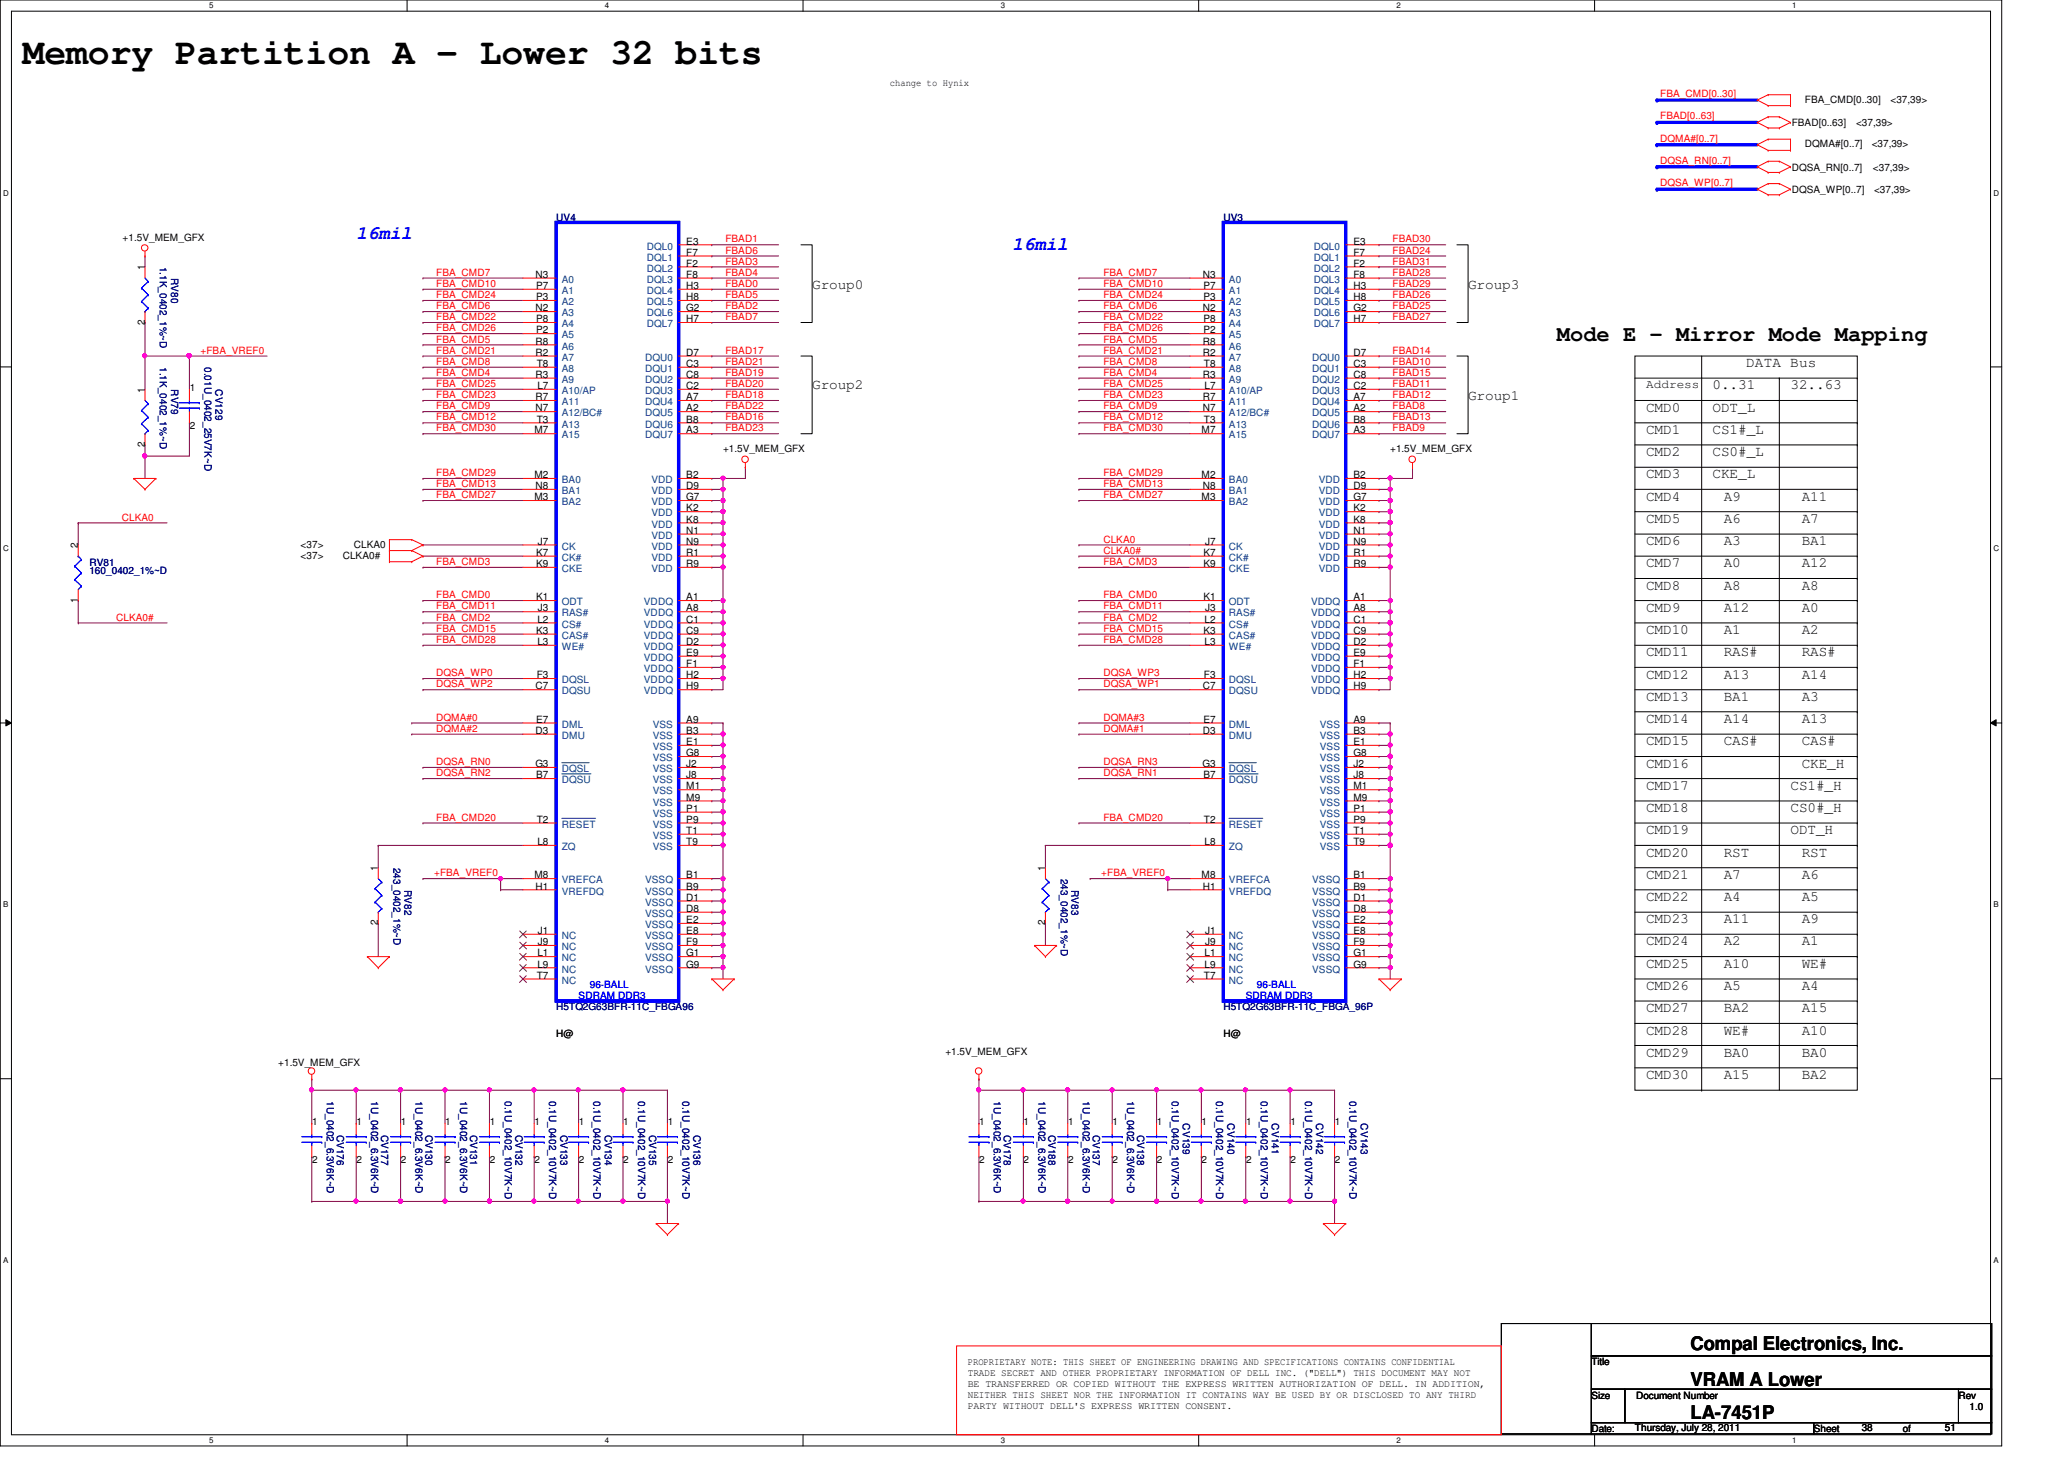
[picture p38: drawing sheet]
<svg xmlns="http://www.w3.org/2000/svg" width="297mm" height="210mm" viewBox="0 0 297 210" stroke-linecap="round" stroke-linejoin="round" font-family="sans-serif">
<defs><g id="words">
<text font-size="5.2" x="3.3" y="9.2">Memory Partition A - Lower 32 bits</text>
<text font-size="3.2" x="224.1" y="49">Mode E - Mirror Mode Mapping</text>
<g font-size="2.7" fill="#00f">
<text x="51.3" y="34.3">16mil</text>
<text x="145.7" y="35.9">16mil</text>
</g>
<g font-size="2.7">
<text x="243.3" y="194.3">Compal Electronics, Inc.</text>
<text x="243.3" y="199.4">VRAM A Lower</text>
<text x="243.3" y="204.2">LA-7451P</text>
</g>
<g font-size="2.1">
<text x="116.9" y="41.6">Group0</text>
<text x="211.3" y="41.6">Group3</text>
<text x="251.3" y="52.8">DATA Bus</text>
<text x="116.9" y="56">Group2</text>
<text x="211.3" y="57.6">Group1</text>
<text x="236.9" y="59.2">CMD0</text>
<text x="246.5" y="56">0..31</text>
<text x="246.5" y="59.2">ODT_L</text>
<text x="257.7" y="56">32..63</text>
<text x="236.9" y="62.4">CMD1</text>
<text x="236.9" y="65.6">CMD2</text>
<text x="246.5" y="65.6">CS0#_L</text>
<text x="246.5" y="62.4">CS1#_L</text>
<text x="236.9" y="68.8">CMD3</text>
<text x="246.5" y="68.8">CKE_L</text>
<text x="236.9" y="72">CMD4</text>
<text x="236.9" y="75.2">CMD5</text>
<text x="248.1" y="75.2">A6</text>
<text x="248.1" y="72">A9</text>
<text x="259.3" y="75.2">A7</text>
<text x="259.3" y="72">A11</text>
<text x="236.9" y="78.4">CMD6</text>
<text x="236.9" y="81.6">CMD7</text>
<text x="248.1" y="78.4">A3</text>
<text x="248.1" y="81.6">A0</text>
<text x="259.3" y="78.4">BA1</text>
<text x="259.3" y="81.6">A12</text>
<text x="236.9" y="84.8">CMD8</text>
<text x="236.9" y="88">CMD9</text>
<text x="248.1" y="84.8">A8</text>
<text x="248.1" y="88">A12</text>
<text x="259.3" y="88">A0</text>
<text x="259.3" y="84.8">A8</text>
<text x="236.9" y="91.2">CMD10</text>
<text x="236.9" y="94.4">CMD11</text>
<text x="248.1" y="91.2">A1</text>
<text x="248.1" y="94.4">RAS#</text>
<text x="259.3" y="91.2">A2</text>
<text x="259.3" y="94.4">RAS#</text>
<text x="236.9" y="97.6">CMD12</text>
<text x="236.9" y="100.8">CMD13</text>
<text x="248.1" y="100.8">BA1</text>
<text x="248.1" y="97.6">A13</text>
<text x="259.3" y="100.8">A3</text>
<text x="259.3" y="97.6">A14</text>
<text x="236.9" y="107.2">CMD15</text>
<text x="236.9" y="104">CMD14</text>
<text x="248.1" y="107.2">CAS#</text>
<text x="248.1" y="104">A14</text>
<text x="259.3" y="104">A13</text>
<text x="259.3" y="107.2">CAS#</text>
<text x="236.9" y="110.4">CMD16</text>
<text x="236.9" y="113.6">CMD17</text>
<text x="257.7" y="113.6">CS1#_H</text>
<text x="259.3" y="110.4">CKE_H</text>
<text x="236.9" y="116.8">CMD18</text>
<text x="257.7" y="116.8">CS0#_H</text>
<text x="236.9" y="120">CMD19</text>
<text x="236.9" y="123.2">CMD20</text>
<text x="248.1" y="123.2">RST</text>
<text x="257.7" y="120">ODT_H</text>
<text x="259.3" y="123.2">RST</text>
<text x="236.9" y="126.4">CMD21</text>
<text x="236.9" y="129.6">CMD22</text>
<text x="248.1" y="126.4">A7</text>
<text x="248.1" y="129.6">A4</text>
<text x="259.3" y="129.6">A5</text>
<text x="259.3" y="126.4">A6</text>
<text x="236.9" y="132.8">CMD23</text>
<text x="236.9" y="136">CMD24</text>
<text x="248.1" y="132.8">A11</text>
<text x="248.1" y="136">A2</text>
<text x="259.3" y="136">A1</text>
<text x="259.3" y="132.8">A9</text>
<text x="236.9" y="139.2">CMD25</text>
<text x="236.9" y="142.5">CMD26</text>
<text x="248.1" y="142.5">A5</text>
<text x="248.1" y="139.2">A10</text>
<text x="259.3" y="139.2">WE#</text>
<text x="259.3" y="142.5">A4</text>
<text x="236.9" y="145.6">CMD27</text>
<text x="236.9" y="148.8">CMD28</text>
<text x="248.1" y="145.6">BA2</text>
<text x="248.1" y="148.8">WE#</text>
<text x="259.3" y="148.8">A10</text>
<text x="259.3" y="145.6">A15</text>
<text x="236.9" y="155.2">CMD30</text>
<text x="236.9" y="152">CMD29</text>
<text x="248.1" y="152">BA0</text>
<text x="248.1" y="155.2">A15</text>
<text x="259.3" y="155.2">BA2</text>
<text x="259.3" y="152">BA0</text>
</g>
<text font-size="1.7" x="236.9" y="55.8">Address</text>
<g font-size="1.4">
<text x="128.1" y="12.4">change to Hynix</text>
<text x="259.8" y="14.8">FBA_CMD[0..30]</text>
<text x="272.1" y="14.8">&lt;37,39&gt;</text>
<text x="257.8" y="18.2">FBAD[0..63]</text>
<text x="259.8" y="21.2">DQMA#[0..7]</text>
<text x="267.1" y="18.2">&lt;37,39&gt;</text>
<text x="269.4" y="21.2">&lt;37,39&gt;</text>
<text x="257.8" y="24.6">DQSA_RN[0..7]</text>
<text x="257.8" y="27.8">DQSA_WP[0..7]</text>
<text x="269.5" y="24.6">&lt;37,39&gt;</text>
<text x="269.7" y="27.8">&lt;37,39&gt;</text>
<text x="17.6" y="34.6">+1.5V_MEM_GFX</text>
<text x="98.8" y="35.2">E3</text>
<text x="194.8" y="35.2">E3</text>
<text x="20.8" y="38.9" transform="rotate(-90 20.8 38.9)">1</text>
<text x="77.1" y="40">N3</text>
<text x="77.2" y="41.6">P7</text>
<text x="98.8" y="36.8">F7</text>
<text x="98.8" y="38.4">F2</text>
<text x="98.8" y="40">F8</text>
<text x="98.8" y="41.6">H3</text>
<text x="173.1" y="40">N3</text>
<text x="173.2" y="41.6">P7</text>
<text x="194.8" y="36.8">F7</text>
<text x="194.8" y="38.4">F2</text>
<text x="194.8" y="40">F8</text>
<text x="194.8" y="41.6">H3</text>
<text x="20.8" y="46.7" transform="rotate(-90 20.8 46.7)">2</text>
<text x="77.1" y="44.8">N2</text>
<text x="77.2" y="43.2">P3</text>
<text x="77.2" y="46.4">P8</text>
<text x="77.2" y="48">P2</text>
<text x="98.8" y="43.2">H8</text>
<text x="98.8" y="44.8">G2</text>
<text x="98.8" y="46.4">H7</text>
<text x="173.1" y="44.8">N2</text>
<text x="173.2" y="43.2">P3</text>
<text x="173.2" y="46.4">P8</text>
<text x="173.2" y="48">P2</text>
<text x="194.8" y="43.2">H8</text>
<text x="194.8" y="44.8">G2</text>
<text x="194.8" y="46.4">H7</text>
<text x="77.1" y="49.6">R8</text>
<text x="77.1" y="51.2">R2</text>
<text x="77.3" y="52.8">T8</text>
<text x="98.8" y="52.8">C3</text>
<text x="98.8" y="51.2">D7</text>
<text x="173.1" y="49.6">R8</text>
<text x="173.1" y="51.2">R2</text>
<text x="173.3" y="52.8">T8</text>
<text x="194.8" y="52.8">C3</text>
<text x="194.8" y="51.2">D7</text>
<text x="20.8" y="56.5" transform="rotate(-90 20.8 56.5)">1</text>
<text x="27.3" y="56.2">1</text>
<text x="77.1" y="54.4">R3</text>
<text x="77.1" y="57.6">R7</text>
<text x="77.1" y="59.2">N7</text>
<text x="77.3" y="56">L7</text>
<text x="98.8" y="54.4">C8</text>
<text x="98.8" y="56">C2</text>
<text x="98.8" y="57.6">A7</text>
<text x="98.8" y="59.2">A2</text>
<text x="173.1" y="54.4">R3</text>
<text x="173.1" y="57.6">R7</text>
<text x="173.1" y="59.2">N7</text>
<text x="173.4" y="56">L7</text>
<text x="194.8" y="54.4">C8</text>
<text x="194.8" y="56">C2</text>
<text x="194.8" y="57.6">A7</text>
<text x="194.8" y="59.2">A2</text>
<text x="20.8" y="64.3" transform="rotate(-90 20.8 64.3)">2</text>
<text x="27.3" y="61.7">2</text>
<text x="76.9" y="62.4">M7</text>
<text x="77.3" y="60.8">T3</text>
<text x="98.8" y="60.8">B8</text>
<text x="98.8" y="62.4">A3</text>
<text x="104.1" y="65.1">+1.5V_MEM_GFX</text>
<text x="172.9" y="62.4">M7</text>
<text x="173.3" y="60.8">T3</text>
<text x="194.8" y="60.8">B8</text>
<text x="194.8" y="62.4">A3</text>
<text x="200.1" y="65.1">+1.5V_MEM_GFX</text>
<text x="76.9" y="68.8">M2</text>
<text x="76.9" y="72">M3</text>
<text x="77.1" y="70.4">N8</text>
<text x="98.8" y="68.8">B2</text>
<text x="98.8" y="70.4">D9</text>
<text x="98.8" y="72">G7</text>
<text x="172.9" y="68.8">M2</text>
<text x="172.9" y="72">M3</text>
<text x="173.1" y="70.4">N8</text>
<text x="194.8" y="68.8">B2</text>
<text x="194.8" y="70.4">D9</text>
<text x="194.8" y="72">G7</text>
<text x="98.8" y="73.6">K2</text>
<text x="98.8" y="75.2">K8</text>
<text x="98.8" y="76.8">N1</text>
<text x="194.8" y="73.6">K2</text>
<text x="194.8" y="75.2">K8</text>
<text x="194.8" y="76.8">N1</text>
<text x="11.2" y="78.9" transform="rotate(-90 11.2 78.9)">2</text>
<text x="43.3" y="78.8">&lt;37&gt;</text>
<text x="43.3" y="80.4">&lt;37&gt;</text>
<text x="49.3" y="80.4">CLKA0#</text>
<text x="50.9" y="78.8">CLKA0</text>
<text x="77.2" y="81.6">K9</text>
<text x="77.2" y="80">K7</text>
<text x="77.4" y="78.4">J7</text>
<text x="98.8" y="78.4">N9</text>
<text x="98.8" y="80">R1</text>
<text x="98.8" y="81.6">R9</text>
<text x="173.2" y="81.6">K9</text>
<text x="173.2" y="80">K7</text>
<text x="173.4" y="78.4">J7</text>
<text x="194.8" y="78.4">N9</text>
<text x="194.8" y="80">R1</text>
<text x="194.8" y="81.6">R9</text>
<text x="11.2" y="86.7" transform="rotate(-90 11.2 86.7)">1</text>
<text x="77.2" y="86.4">K1</text>
<text x="77.3" y="89.6">L2</text>
<text x="77.4" y="88">J3</text>
<text x="98.8" y="86.4">A1</text>
<text x="98.8" y="88">A8</text>
<text x="98.8" y="89.6">C1</text>
<text x="173.2" y="86.4">K1</text>
<text x="173.4" y="89.6">L2</text>
<text x="173.4" y="88">J3</text>
<text x="194.8" y="86.4">A1</text>
<text x="194.8" y="88">A8</text>
<text x="194.8" y="89.6">C1</text>
<text x="77.2" y="91.2">K3</text>
<text x="77.3" y="92.8">L3</text>
<text x="98.8" y="91.2">C9</text>
<text x="98.8" y="94.4">E9</text>
<text x="98.8" y="96">F1</text>
<text x="98.8" y="92.8">D2</text>
<text x="173.2" y="91.2">K3</text>
<text x="173.4" y="92.8">L3</text>
<text x="194.8" y="91.2">C9</text>
<text x="194.8" y="94.4">E9</text>
<text x="194.8" y="96">F1</text>
<text x="194.8" y="92.8">D2</text>
<text x="77.1" y="99.2">C7</text>
<text x="77.3" y="97.6">F3</text>
<text x="98.8" y="97.6">H2</text>
<text x="98.8" y="99.2">H9</text>
<text x="173.1" y="99.2">C7</text>
<text x="173.3" y="97.6">F3</text>
<text x="194.8" y="97.6">H2</text>
<text x="194.8" y="99.2">H9</text>
<text x="77.1" y="105.6">D3</text>
<text x="77.2" y="104">E7</text>
<text x="98.8" y="104">A9</text>
<text x="98.8" y="107.2">E1</text>
<text x="98.8" y="105.6">B3</text>
<text x="173.1" y="105.6">D3</text>
<text x="173.2" y="104">E7</text>
<text x="194.8" y="104">A9</text>
<text x="194.8" y="107.2">E1</text>
<text x="194.8" y="105.6">B3</text>
<text x="77" y="110.4">G3</text>
<text x="77.2" y="112">B7</text>
<text x="98.8" y="108.8">G8</text>
<text x="98.8" y="110.4">J2</text>
<text x="98.8" y="112">J8</text>
<text x="98.8" y="113.6">M1</text>
<text x="173.1" y="110.4">G3</text>
<text x="173.2" y="112">B7</text>
<text x="194.8" y="108.8">G8</text>
<text x="194.8" y="110.4">J2</text>
<text x="194.8" y="112">J8</text>
<text x="194.8" y="113.6">M1</text>
<text x="77.3" y="118.4">T2</text>
<text x="98.8" y="115.2">M9</text>
<text x="98.8" y="116.8">P1</text>
<text x="98.8" y="118.4">P9</text>
<text x="98.8" y="120">T1</text>
<text x="173.3" y="118.4">T2</text>
<text x="194.8" y="115.2">M9</text>
<text x="194.8" y="116.8">P1</text>
<text x="194.8" y="118.4">P9</text>
<text x="194.8" y="120">T1</text>
<text x="54.4" y="125.3" transform="rotate(-90 54.4 125.3)">1</text>
<text x="77.3" y="121.6">L8</text>
<text x="98.8" y="121.6">T9</text>
<text x="150.4" y="125.3" transform="rotate(-90 150.4 125.3)">1</text>
<text x="173.4" y="121.6">L8</text>
<text x="194.8" y="121.6">T9</text>
<text x="76.9" y="126.4">M8</text>
<text x="77.1" y="128">H1</text>
<text x="98.8" y="129.6">D1</text>
<text x="98.8" y="126.4">B1</text>
<text x="98.8" y="128">B9</text>
<text x="98.8" y="131.2">D8</text>
<text x="172.9" y="126.4">M8</text>
<text x="173.1" y="128">H1</text>
<text x="194.8" y="129.6">D1</text>
<text x="194.8" y="126.4">B1</text>
<text x="194.8" y="128">B9</text>
<text x="194.8" y="131.2">D8</text>
<text x="54.4" y="133.1" transform="rotate(-90 54.4 133.1)">2</text>
<text x="77.3" y="137.6">L1</text>
<text x="77.4" y="134.4">J1</text>
<text x="77.4" y="136">J9</text>
<text x="98.8" y="132.8">E2</text>
<text x="98.8" y="134.4">E8</text>
<text x="98.8" y="136">F9</text>
<text x="98.8" y="137.6">G1</text>
<text x="150.4" y="133.1" transform="rotate(-90 150.4 133.1)">2</text>
<text x="173.4" y="137.6">L1</text>
<text x="173.4" y="134.4">J1</text>
<text x="173.4" y="136">J9</text>
<text x="194.8" y="132.8">E2</text>
<text x="194.8" y="134.4">E8</text>
<text x="194.8" y="136">F9</text>
<text x="194.8" y="137.6">G1</text>
<text x="77.3" y="140.8">T7</text>
<text x="77.3" y="139.2">L9</text>
<text x="98.8" y="139.2">G9</text>
<text x="173.3" y="140.8">T7</text>
<text x="173.4" y="139.2">L9</text>
<text x="194.8" y="139.2">G9</text>
<text x="80" y="149.2">H@</text>
<text x="176.1" y="149.2">H@</text>
<text x="40" y="153.4">+1.5V_MEM_GFX</text>
<text x="136.1" y="151.8">+1.5V_MEM_GFX</text>
<text x="44.9" y="161.8">1</text>
<text x="51.3" y="161.8">1</text>
<text x="57.7" y="161.8">1</text>
<text x="64.1" y="161.8">1</text>
<text x="70.5" y="161.8">1</text>
<text x="76.9" y="161.8">1</text>
<text x="83.3" y="161.8">1</text>
<text x="89.7" y="161.8">1</text>
<text x="96.1" y="161.8">1</text>
<text x="140.9" y="161.8">1</text>
<text x="147.3" y="161.8">1</text>
<text x="153.7" y="161.8">1</text>
<text x="160.1" y="161.8">1</text>
<text x="166.5" y="161.8">1</text>
<text x="172.9" y="161.8">1</text>
<text x="179.3" y="161.8">1</text>
<text x="185.7" y="161.8">1</text>
<text x="192.1" y="161.8">1</text>
<text x="44.9" y="167.3">2</text>
<text x="51.3" y="167.3">2</text>
<text x="57.7" y="167.3">2</text>
<text x="64.1" y="167.3">2</text>
<text x="70.5" y="167.3">2</text>
<text x="76.9" y="167.3">2</text>
<text x="83.3" y="167.3">2</text>
<text x="89.7" y="167.3">2</text>
<text x="96.1" y="167.3">2</text>
<text x="140.9" y="167.3">2</text>
<text x="147.3" y="167.3">2</text>
<text x="153.7" y="167.3">2</text>
<text x="160.1" y="167.3">2</text>
<text x="166.5" y="167.3">2</text>
<text x="172.9" y="167.3">2</text>
<text x="179.3" y="167.3">2</text>
<text x="185.7" y="167.3">2</text>
<text x="192.1" y="167.3">2</text>
<text x="139.3" y="196.4">PROPRIETARY NOTE: THIS SHEET OF ENGINEERING DRAWING AND SPECIFICATIONS CONTAINS CONFIDENTIAL</text>
<text x="139.3" y="198">TRADE SECRET AND OTHER PROPRIETARY INFORMATION OF DELL INC. (&quot;DELL&quot;) THIS DOCUMENT MAY NOT</text>
<text x="229" y="196.4">Title</text>
<text x="139.3" y="199.6">BE TRANSFERRED OR COPIED WITHOUT THE EXPRESS WRITTEN AUTHORIZATION OF DELL. IN ADDITION,</text>
<text x="139.3" y="201.1">NEITHER THIS SHEET NOR THE INFORMATION IT CONTAINS WAY BE USED BY OR DISCLOSED TO ANY THIRD</text>
<text x="139.3" y="202.7">PARTY WITHOUT DELL'S EXPRESS WRITTEN CONSENT.</text>
<text x="229" y="201.2">Size</text>
<text x="235.5" y="201.2">Document Number</text>
<text x="281.9" y="201.2">Rev</text>
<text x="283.5" y="202.8">1.0</text>
<text x="229" y="206">Date:</text>
<text x="235.3" y="205.9">Thursday, July 28, 2011</text>
<text x="261" y="206">Sheet</text>
<text x="267.9" y="205.9">38</text>
<text x="273.9" y="206">of</text>
<text x="279.9" y="205.9">51</text>
</g>
<g font-size="1.4" fill="#f00">
<text x="238.9" y="13.9">FBA_CMD[0..30]</text>
<text x="238.9" y="17.1">FBAD[0..63]</text>
<text x="238.9" y="23.5">DQSA_RN[0..7]</text>
<text x="238.9" y="20.4">DQMA#[0..7]</text>
<text x="238.9" y="26.8">DQSA_WP[0..7]</text>
<text x="104.4" y="34.9">FBAD1</text>
<text x="200.4" y="34.9">FBAD30</text>
<text x="62.8" y="41.3">FBA_CMD10</text>
<text x="62.8" y="39.7">FBA_CMD7</text>
<text x="104.4" y="36.5">FBAD6</text>
<text x="104.4" y="39.7">FBAD4</text>
<text x="104.4" y="38.1">FBAD3</text>
<text x="104.4" y="41.3">FBAD0</text>
<text x="158.8" y="41.3">FBA_CMD10</text>
<text x="158.8" y="39.7">FBA_CMD7</text>
<text x="200.4" y="36.5">FBAD24</text>
<text x="200.4" y="38.1">FBAD31</text>
<text x="200.4" y="41.3">FBAD29</text>
<text x="200.4" y="39.7">FBAD28</text>
<text x="62.8" y="47.7">FBA_CMD26</text>
<text x="62.8" y="44.5">FBA_CMD6</text>
<text x="62.8" y="42.9">FBA_CMD24</text>
<text x="62.8" y="46.1">FBA_CMD22</text>
<text x="104.4" y="46.1">FBAD7</text>
<text x="104.4" y="42.9">FBAD5</text>
<text x="104.4" y="44.5">FBAD2</text>
<text x="158.8" y="42.9">FBA_CMD24</text>
<text x="158.8" y="47.7">FBA_CMD26</text>
<text x="158.8" y="46.1">FBA_CMD22</text>
<text x="158.8" y="44.5">FBA_CMD6</text>
<text x="200.4" y="46.1">FBAD27</text>
<text x="200.4" y="42.9">FBAD26</text>
<text x="200.4" y="44.5">FBAD25</text>
<text x="28.9" y="50.9">+FBA_VREF0</text>
<text x="62.8" y="52.5">FBA_CMD8</text>
<text x="62.8" y="50.9">FBA_CMD21</text>
<text x="62.8" y="49.3">FBA_CMD5</text>
<text x="104.4" y="52.5">FBAD21</text>
<text x="104.4" y="50.9">FBAD17</text>
<text x="158.8" y="49.3">FBA_CMD5</text>
<text x="158.8" y="50.9">FBA_CMD21</text>
<text x="158.8" y="52.5">FBA_CMD8</text>
<text x="200.4" y="50.9">FBAD14</text>
<text x="200.4" y="52.5">FBAD10</text>
<text x="62.8" y="55.7">FBA_CMD25</text>
<text x="62.8" y="57.3">FBA_CMD23</text>
<text x="62.8" y="54.1">FBA_CMD4</text>
<text x="62.8" y="58.9">FBA_CMD9</text>
<text x="104.4" y="57.3">FBAD18</text>
<text x="104.4" y="54.1">FBAD19</text>
<text x="104.4" y="55.7">FBAD20</text>
<text x="104.4" y="58.9">FBAD22</text>
<text x="158.8" y="58.9">FBA_CMD9</text>
<text x="158.8" y="57.3">FBA_CMD23</text>
<text x="158.8" y="54.1">FBA_CMD4</text>
<text x="158.8" y="55.7">FBA_CMD25</text>
<text x="200.4" y="55.7">FBAD11</text>
<text x="200.4" y="58.9">FBAD8</text>
<text x="200.4" y="54.1">FBAD15</text>
<text x="200.4" y="57.3">FBAD12</text>
<text x="62.8" y="62.1">FBA_CMD30</text>
<text x="62.8" y="60.5">FBA_CMD12</text>
<text x="104.4" y="62.1">FBAD23</text>
<text x="104.4" y="60.5">FBAD16</text>
<text x="158.8" y="62.1">FBA_CMD30</text>
<text x="158.8" y="60.5">FBA_CMD12</text>
<text x="200.4" y="60.5">FBAD13</text>
<text x="200.4" y="62.1">FBAD9</text>
<text x="62.8" y="68.5">FBA_CMD29</text>
<text x="62.8" y="70.1">FBA_CMD13</text>
<text x="62.8" y="71.7">FBA_CMD27</text>
<text x="158.8" y="70.1">FBA_CMD13</text>
<text x="158.8" y="71.7">FBA_CMD27</text>
<text x="158.8" y="68.5">FBA_CMD29</text>
<text x="17.5" y="74.9">CLKA0</text>
<text x="62.8" y="81.3">FBA_CMD3</text>
<text x="158.8" y="81.3">FBA_CMD3</text>
<text x="158.8" y="79.7">CLKA0#</text>
<text x="158.8" y="78.1">CLKA0</text>
<text x="16.7" y="89.3">CLKA0#</text>
<text x="62.8" y="86.1">FBA_CMD0</text>
<text x="62.8" y="89.3">FBA_CMD2</text>
<text x="62.8" y="87.7">FBA_CMD11</text>
<text x="158.8" y="87.7">FBA_CMD11</text>
<text x="158.8" y="89.3">FBA_CMD2</text>
<text x="158.8" y="86.1">FBA_CMD0</text>
<text x="62.8" y="90.9">FBA_CMD15</text>
<text x="62.8" y="92.5">FBA_CMD28</text>
<text x="158.8" y="92.5">FBA_CMD28</text>
<text x="158.8" y="90.9">FBA_CMD15</text>
<text x="62.8" y="97.3">DQSA_WP0</text>
<text x="62.8" y="98.9">DQSA_WP2</text>
<text x="158.8" y="97.3">DQSA_WP3</text>
<text x="158.8" y="98.9">DQSA_WP1</text>
<text x="62.8" y="105.3">DQMA#2</text>
<text x="62.8" y="103.7">DQMA#0</text>
<text x="158.8" y="105.3">DQMA#1</text>
<text x="158.8" y="103.7">DQMA#3</text>
<text x="62.8" y="111.7">DQSA_RN2</text>
<text x="62.8" y="110.1">DQSA_RN0</text>
<text x="158.8" y="110.1">DQSA_RN3</text>
<text x="158.8" y="111.7">DQSA_RN1</text>
<text x="62.8" y="118.1">FBA_CMD20</text>
<text x="158.8" y="118.1">FBA_CMD20</text>
<text x="62.5" y="126.1">+FBA_VREF0</text>
<text x="158.5" y="126.1">+FBA_VREF0</text>
</g>
<g font-size="1.4" fill="#000080">
<text x="80" y="31.8">UV4</text>
<text x="176.1" y="31.8">UV3</text>
<text x="23" y="38.4" transform="rotate(90 23 38.4)">1.1K_0402_1%~D</text>
<text x="24.6" y="40" transform="rotate(90 24.6 40)">RV80</text>
<text x="23" y="52.8" transform="rotate(90 23 52.8)">1.1K_0402_1%~D</text>
<text x="29.4" y="52.8" transform="rotate(90 29.4 52.8)">0.01U_0402_25V7K~D</text>
<text x="24.6" y="56" transform="rotate(90 24.6 56)">RV79</text>
<text x="31" y="56" transform="rotate(90 31 56)">CV129</text>
<text x="12.9" y="81.4">RV81</text>
<text x="12.9" y="82.6">160_0402_1%~D</text>
<text x="56.6" y="124.8" transform="rotate(90 56.6 124.8)">243_0402_1%~D</text>
<text x="58.2" y="128" transform="rotate(90 58.2 128)">RV82</text>
<text x="152.7" y="126.4" transform="rotate(90 152.7 126.4)">243_0402_1%~D</text>
<text x="154.2" y="128" transform="rotate(90 154.2 128)">RV83</text>
<text x="80" y="145.4">H5TQ2G63BFR-11C_FBGA96</text>
<text x="176.1" y="145.4">H5TQ2G63BFR-11C_FBGA_96P</text>
<text x="47" y="158.4" transform="rotate(90 47 158.4)">1U_0402_6.3V6K~D</text>
<text x="53.4" y="158.4" transform="rotate(90 53.4 158.4)">1U_0402_6.3V6K~D</text>
<text x="59.8" y="158.4" transform="rotate(90 59.8 158.4)">1U_0402_6.3V6K~D</text>
<text x="66.2" y="158.4" transform="rotate(90 66.2 158.4)">1U_0402_6.3V6K~D</text>
<text x="72.6" y="158.4" transform="rotate(90 72.6 158.4)">0.1U_0402_10V7K~D</text>
<text x="79" y="158.4" transform="rotate(90 79 158.4)">0.1U_0402_10V7K~D</text>
<text x="85.4" y="158.4" transform="rotate(90 85.4 158.4)">0.1U_0402_10V7K~D</text>
<text x="91.8" y="158.4" transform="rotate(90 91.8 158.4)">0.1U_0402_10V7K~D</text>
<text x="98.2" y="158.4" transform="rotate(90 98.2 158.4)">0.1U_0402_10V7K~D</text>
<text x="143" y="158.4" transform="rotate(90 143 158.4)">1U_0402_6.3V6K~D</text>
<text x="149.4" y="158.4" transform="rotate(90 149.4 158.4)">1U_0402_6.3V6K~D</text>
<text x="155.8" y="158.4" transform="rotate(90 155.8 158.4)">1U_0402_6.3V6K~D</text>
<text x="162.2" y="158.4" transform="rotate(90 162.2 158.4)">1U_0402_6.3V6K~D</text>
<text x="168.7" y="158.4" transform="rotate(90 168.7 158.4)">0.1U_0402_10V7K~D</text>
<text x="170.2" y="161.6" transform="rotate(90 170.2 161.6)">CV139</text>
<text x="175" y="158.4" transform="rotate(90 175 158.4)">0.1U_0402_10V7K~D</text>
<text x="176.7" y="161.6" transform="rotate(90 176.7 161.6)">CV140</text>
<text x="181.4" y="158.4" transform="rotate(90 181.4 158.4)">0.1U_0402_10V7K~D</text>
<text x="183" y="161.6" transform="rotate(90 183 161.6)">CV141</text>
<text x="187.8" y="158.4" transform="rotate(90 187.8 158.4)">0.1U_0402_10V7K~D</text>
<text x="189.4" y="161.6" transform="rotate(90 189.4 161.6)">CV142</text>
<text x="194.2" y="158.4" transform="rotate(90 194.2 158.4)">0.1U_0402_10V7K~D</text>
<text x="195.8" y="161.6" transform="rotate(90 195.8 161.6)">CV143</text>
<text x="48.5" y="163.2" transform="rotate(90 48.5 163.2)">CV176</text>
<text x="54.9" y="163.2" transform="rotate(90 54.9 163.2)">CV177</text>
<text x="61.3" y="163.2" transform="rotate(90 61.3 163.2)">CV130</text>
<text x="67.6" y="163.2" transform="rotate(90 67.6 163.2)">CV131</text>
<text x="74.2" y="163.2" transform="rotate(90 74.2 163.2)">CV132</text>
<text x="80.6" y="163.2" transform="rotate(90 80.6 163.2)">CV133</text>
<text x="87" y="163.2" transform="rotate(90 87 163.2)">CV134</text>
<text x="93.4" y="163.2" transform="rotate(90 93.4 163.2)">CV135</text>
<text x="99.8" y="163.2" transform="rotate(90 99.8 163.2)">CV136</text>
<text x="144.5" y="163.2" transform="rotate(90 144.5 163.2)">CV178</text>
<text x="150.9" y="163.2" transform="rotate(90 150.9 163.2)">CV188</text>
<text x="157.3" y="163.2" transform="rotate(90 157.3 163.2)">CV137</text>
<text x="163.7" y="163.2" transform="rotate(90 163.7 163.2)">CV138</text>
</g>
<g font-size="1.4" fill="#004080">
<text x="93.1" y="35.9">DQL0</text>
<text x="189.1" y="35.9">DQL0</text>
<text x="80.9" y="40.7">A0</text>
<text x="93.1" y="37.5">DQL1</text>
<text x="93.1" y="39.1">DQL2</text>
<text x="93.1" y="40.7">DQL3</text>
<text x="176.9" y="40.7">A0</text>
<text x="189.1" y="37.5">DQL1</text>
<text x="189.1" y="39.1">DQL2</text>
<text x="189.1" y="40.7">DQL3</text>
<text x="80.9" y="42.3">A1</text>
<text x="80.9" y="43.9">A2</text>
<text x="80.9" y="45.5">A3</text>
<text x="80.9" y="47.1">A4</text>
<text x="93.1" y="42.3">DQL4</text>
<text x="93.1" y="43.9">DQL5</text>
<text x="93.1" y="45.5">DQL6</text>
<text x="93.1" y="47.1">DQL7</text>
<text x="176.9" y="42.3">A1</text>
<text x="176.9" y="43.9">A2</text>
<text x="176.9" y="45.5">A3</text>
<text x="176.9" y="47.1">A4</text>
<text x="189.1" y="42.3">DQL4</text>
<text x="189.1" y="43.9">DQL5</text>
<text x="189.1" y="45.5">DQL6</text>
<text x="189.1" y="47.1">DQL7</text>
<text x="80.9" y="48.7">A5</text>
<text x="80.9" y="50.3">A6</text>
<text x="80.9" y="51.9">A7</text>
<text x="80.9" y="53.5">A8</text>
<text x="92.8" y="53.5">DQU1</text>
<text x="92.8" y="51.9">DQU0</text>
<text x="176.9" y="48.7">A5</text>
<text x="176.9" y="50.3">A6</text>
<text x="176.9" y="51.9">A7</text>
<text x="176.9" y="53.5">A8</text>
<text x="188.8" y="53.5">DQU1</text>
<text x="188.8" y="51.9">DQU0</text>
<text x="80.9" y="55.1">A9</text>
<text x="80.9" y="56.7">A10/AP</text>
<text x="80.9" y="58.3">A11</text>
<text x="80.9" y="59.9">A12/BC#</text>
<text x="92.8" y="55.1">DQU2</text>
<text x="92.8" y="56.7">DQU3</text>
<text x="92.8" y="58.3">DQU4</text>
<text x="92.8" y="59.9">DQU5</text>
<text x="176.9" y="55.1">A9</text>
<text x="176.9" y="56.7">A10/AP</text>
<text x="176.9" y="58.3">A11</text>
<text x="176.9" y="59.9">A12/BC#</text>
<text x="188.8" y="55.1">DQU2</text>
<text x="188.8" y="56.7">DQU3</text>
<text x="188.8" y="58.3">DQU4</text>
<text x="188.8" y="59.9">DQU5</text>
<text x="80.9" y="61.5">A13</text>
<text x="80.9" y="63.1">A15</text>
<text x="92.8" y="61.5">DQU6</text>
<text x="92.8" y="63.1">DQU7</text>
<text x="176.9" y="61.5">A13</text>
<text x="176.9" y="63.1">A15</text>
<text x="188.8" y="61.5">DQU6</text>
<text x="188.8" y="63.1">DQU7</text>
<text x="80.9" y="69.5">BA0</text>
<text x="80.9" y="71.1">BA1</text>
<text x="93.8" y="69.5">VDD</text>
<text x="93.8" y="71.1">VDD</text>
<text x="176.9" y="69.5">BA0</text>
<text x="176.9" y="71.1">BA1</text>
<text x="189.8" y="69.5">VDD</text>
<text x="189.8" y="71.1">VDD</text>
<text x="80.9" y="72.7">BA2</text>
<text x="93.8" y="72.7">VDD</text>
<text x="93.8" y="74.3">VDD</text>
<text x="93.8" y="75.9">VDD</text>
<text x="93.8" y="77.5">VDD</text>
<text x="176.9" y="72.7">BA2</text>
<text x="189.8" y="72.7">VDD</text>
<text x="189.8" y="74.3">VDD</text>
<text x="189.8" y="75.9">VDD</text>
<text x="189.8" y="77.5">VDD</text>
<text x="80.9" y="82.3">CKE</text>
<text x="80.9" y="79.1">CK</text>
<text x="80.9" y="80.7">CK#</text>
<text x="93.8" y="79.1">VDD</text>
<text x="93.8" y="80.7">VDD</text>
<text x="93.8" y="82.3">VDD</text>
<text x="176.9" y="82.3">CKE</text>
<text x="176.9" y="79.1">CK</text>
<text x="176.9" y="80.7">CK#</text>
<text x="189.8" y="79.1">VDD</text>
<text x="189.8" y="80.7">VDD</text>
<text x="189.8" y="82.3">VDD</text>
<text x="80.9" y="88.7">RAS#</text>
<text x="80.9" y="87.1">ODT</text>
<text x="92.7" y="87.1">VDDQ</text>
<text x="92.7" y="88.7">VDDQ</text>
<text x="176.9" y="88.7">RAS#</text>
<text x="176.9" y="87.1">ODT</text>
<text x="188.7" y="87.1">VDDQ</text>
<text x="188.7" y="88.7">VDDQ</text>
<text x="80.9" y="93.5">WE#</text>
<text x="80.9" y="90.3">CS#</text>
<text x="80.9" y="91.9">CAS#</text>
<text x="92.7" y="90.3">VDDQ</text>
<text x="92.7" y="91.9">VDDQ</text>
<text x="92.7" y="95.1">VDDQ</text>
<text x="92.7" y="93.5">VDDQ</text>
<text x="176.9" y="93.5">WE#</text>
<text x="176.9" y="90.3">CS#</text>
<text x="176.9" y="91.9">CAS#</text>
<text x="188.7" y="90.3">VDDQ</text>
<text x="188.7" y="91.9">VDDQ</text>
<text x="188.7" y="95.1">VDDQ</text>
<text x="188.7" y="93.5">VDDQ</text>
<text x="80.9" y="98.3">DQSL</text>
<text x="80.9" y="99.9">DQSU</text>
<text x="92.7" y="96.7">VDDQ</text>
<text x="92.7" y="98.3">VDDQ</text>
<text x="92.7" y="99.9">VDDQ</text>
<text x="176.9" y="98.3">DQSL</text>
<text x="176.9" y="99.9">DQSU</text>
<text x="188.7" y="96.7">VDDQ</text>
<text x="188.7" y="98.3">VDDQ</text>
<text x="188.7" y="99.9">VDDQ</text>
<text x="80.9" y="106.3">DMU</text>
<text x="80.9" y="104.7">DML</text>
<text x="93.9" y="104.7">VSS</text>
<text x="93.9" y="107.9">VSS</text>
<text x="93.9" y="106.3">VSS</text>
<text x="176.9" y="106.3">DMU</text>
<text x="176.9" y="104.7">DML</text>
<text x="189.9" y="104.7">VSS</text>
<text x="189.9" y="107.9">VSS</text>
<text x="189.9" y="106.3">VSS</text>
<text x="80.9" y="112.7">DQSU</text>
<text x="80.9" y="111.1">DQSL</text>
<text x="93.9" y="109.5">VSS</text>
<text x="93.9" y="111.1">VSS</text>
<text x="93.9" y="112.7">VSS</text>
<text x="176.9" y="112.7">DQSU</text>
<text x="176.9" y="111.1">DQSL</text>
<text x="189.9" y="109.5">VSS</text>
<text x="189.9" y="111.1">VSS</text>
<text x="189.9" y="112.7">VSS</text>
<text x="80.9" y="119.1">RESET</text>
<text x="93.9" y="114.3">VSS</text>
<text x="93.9" y="115.9">VSS</text>
<text x="93.9" y="117.5">VSS</text>
<text x="93.9" y="119.1">VSS</text>
<text x="176.9" y="119.1">RESET</text>
<text x="189.9" y="114.3">VSS</text>
<text x="189.9" y="115.9">VSS</text>
<text x="189.9" y="117.5">VSS</text>
<text x="189.9" y="119.1">VSS</text>
<text x="80.9" y="122.3">ZQ</text>
<text x="93.9" y="120.7">VSS</text>
<text x="93.9" y="122.3">VSS</text>
<text x="176.9" y="122.3">ZQ</text>
<text x="189.9" y="120.7">VSS</text>
<text x="189.9" y="122.3">VSS</text>
<text x="80.9" y="127.1">VREFCA</text>
<text x="80.9" y="128.7">VREFDQ</text>
<text x="92.8" y="130.3">VSSQ</text>
<text x="92.8" y="127.1">VSSQ</text>
<text x="92.8" y="128.7">VSSQ</text>
<text x="92.8" y="131.9">VSSQ</text>
<text x="176.9" y="127.1">VREFCA</text>
<text x="176.9" y="128.7">VREFDQ</text>
<text x="188.8" y="130.3">VSSQ</text>
<text x="188.8" y="127.1">VSSQ</text>
<text x="188.8" y="128.7">VSSQ</text>
<text x="188.8" y="131.9">VSSQ</text>
<text x="80.9" y="135.1">NC</text>
<text x="80.9" y="136.7">NC</text>
<text x="92.8" y="133.5">VSSQ</text>
<text x="92.8" y="135.1">VSSQ</text>
<text x="92.8" y="136.7">VSSQ</text>
<text x="176.9" y="135.1">NC</text>
<text x="176.9" y="136.7">NC</text>
<text x="188.8" y="133.5">VSSQ</text>
<text x="188.8" y="135.1">VSSQ</text>
<text x="188.8" y="136.7">VSSQ</text>
<text x="80.9" y="141.5">NC</text>
<text x="80.9" y="138.3">NC</text>
<text x="80.9" y="139.9">NC</text>
<text x="92.8" y="138.3">VSSQ</text>
<text x="92.8" y="139.9">VSSQ</text>
<text x="176.9" y="141.5">NC</text>
<text x="176.9" y="138.3">NC</text>
<text x="176.9" y="139.9">NC</text>
<text x="188.8" y="138.3">VSSQ</text>
<text x="188.8" y="139.9">VSSQ</text>
</g>
<g font-size="1.4" fill="#00f">
<text x="83.3" y="143.8">SDRAM DDR3</text>
<text x="84.9" y="142.2">96-BALL</text>
<text x="179.3" y="143.8">SDRAM DDR3</text>
<text x="180.9" y="142.2">96-BALL</text>
</g>
<g font-size="1.1">
<text x="30.1" y="1.1">5</text>
<text x="87" y="1.1">4</text>
<text x="144" y="1.1">3</text>
<text x="201" y="1.1">2</text>
<text x="257.9" y="1.1">1</text>
<text x=".5" y="28.2">D</text>
<text x="286.9" y="28.2">D</text>
<text x=".5" y="79.3">C</text>
<text x="286.9" y="79.3">C</text>
<text x=".5" y="130.6">B</text>
<text x="286.9" y="130.6">B</text>
<text x=".5" y="181.7">A</text>
<text x="286.9" y="181.7">A</text>
<text x="30.1" y="207.6">5</text>
<text x="87" y="207.6">4</text>
<text x="144" y="207.6">3</text>
<text x="201" y="207.6">2</text>
<text x="257.9" y="207.6">1</text>
</g>
</g></defs>
<path d="M0 0h288.1v208h-288.1zM1.6 1.6h284.9v204.8h-284.9z" fill="none" stroke="#000" stroke-width=".14"/>
<g fill="#fff">
<path d="M30.1 .2h.6v1.2h-.6z"/>
<path d="M30.1 206.6h.6v1.2h-.6z"/>
</g>
<path d="M58.6 0v1.6M58.6 206.4v1.6" fill="none" stroke="#000" stroke-width=".14"/>
<g fill="#fff">
<path d="M87 .2h.6v1.2h-.6z"/>
<path d="M87 206.6h.6v1.2h-.6z"/>
</g>
<path d="M115.6 0v1.6M115.6 206.4v1.6" fill="none" stroke="#000" stroke-width=".14"/>
<g fill="#fff">
<path d="M144 .2h.6v1.2h-.6z"/>
<path d="M144 206.6h.6v1.2h-.6z"/>
</g>
<path d="M172.5 0v1.6M172.5 206.4v1.6" fill="none" stroke="#000" stroke-width=".14"/>
<g fill="#fff">
<path d="M201 .2h.5v1.2h-.5z"/>
<path d="M201 206.6h.5v1.2h-.5z"/>
</g>
<path d="M229.5 0v1.6M229.5 206.4v1.6" fill="none" stroke="#000" stroke-width=".14"/>
<g fill="#fff">
<path d="M257.9 .2h.6v1.2h-.6z"/>
<path d="M257.9 206.6h.6v1.2h-.6z"/>
<path d="M.5 27.2h.7v1.2h-.7z"/>
<path d="M286.9 27.2h.8v1.2h-.8z"/>
<path d="M.5 78.4h.7v1.1h-.7z"/>
<path d="M286.9 78.4h.8v1.1h-.8z"/>
</g>
<path d="M0 52.8h1.6M286.5 52.8h1.6" fill="none" stroke="#000" stroke-width=".14"/>
<g fill="#fff">
<path d="M.5 129.6h.7v1.2h-.7z"/>
<path d="M286.9 129.6h.7v1.2h-.7z"/>
</g>
<path d="M0 104h1.6M.8 103.5l.8 .5-.8 .4zM286.5 104l.8-.5v.9zM286.5 104h1.6" fill="none" stroke="#000" stroke-width=".14"/>
<path d="M.8 103.5l.8 .5-.8 .4zM286.5 104l.8-.5v.9z" fill="#000"/>
<g fill="#fff">
<path d="M.5 180.8h.7v1.1h-.7z"/>
<path d="M286.9 180.8h.7v1.1h-.7z"/>
</g>
<path d="M0 155.2h1.6M286.5 155.2h1.6" fill="none" stroke="#000" stroke-width=".14"/>
<path d="M203.3 67.2h.1M203.3 67.2v1.6M198.5 118.4h.1M198.5 118.4h1.6M200.1 120h.1M200.1 120v1.6" fill="none" stroke="#800040" stroke-width=".14"/>
<circle cx="200.1" cy="121.6" r=".31" fill="#f0f"/>
<circle cx="200.1" cy="121.6" r=".31" fill="none" stroke="#f0f" stroke-width=".14"/>
<circle cx="200.1" cy="120" r=".3" fill="#f0f"/>
<circle cx="200.1" cy="120" r=".3" fill="none" stroke="#f0f" stroke-width=".14"/>
<path d="M200.1 118.4h.1M200.1 118.4v1.6h-1.6M198.5 120h.1" fill="none" stroke="#800040" stroke-width=".14"/>
<circle cx="200.1" cy="118.4" r=".3" fill="#f0f"/>
<circle cx="200.1" cy="118.4" r=".3" fill="none" stroke="#f0f" stroke-width=".14"/>
<path d="M198.5 116.8h.1M198.5 116.8h1.6M200.1 116.8h.1M200.1 116.8v1.6M198.5 121.6h.1M198.5 121.6h1.6" fill="none" stroke="#800040" stroke-width=".14"/>
<circle cx="200.1" cy="116.8" r=".3" fill="#f0f"/>
<circle cx="200.1" cy="116.8" r=".3" fill="none" stroke="#f0f" stroke-width=".14"/>
<path d="M200.1 72h.1M200.1 72v1.6" fill="none" stroke="#800040" stroke-width=".14"/>
<circle cx="200.1" cy="72" r=".3" fill="#f0f"/>
<circle cx="200.1" cy="72" r=".3" fill="none" stroke="#f0f" stroke-width=".14"/>
<path d="M200.1 68.8h.1M200.1 68.8v1.6" fill="none" stroke="#800040" stroke-width=".14"/>
<circle cx="200.1" cy="70.4" r=".3" fill="#f0f"/>
<circle cx="200.1" cy="70.4" r=".3" fill="none" stroke="#f0f" stroke-width=".14"/>
<circle cx="200.1" cy="68.8" r=".3" fill="#f0f"/>
<circle cx="200.1" cy="68.8" r=".3" fill="none" stroke="#f0f" stroke-width=".14"/>
<path d="M200.1 68.8h.1M200.1 68.8h3.2" fill="none" stroke="#800040" stroke-width=".14"/>
<circle cx="200.1" cy="68.8" r=".3" fill="#f0f"/>
<circle cx="200.1" cy="68.8" r=".3" fill="none" stroke="#f0f" stroke-width=".14"/>
<path d="M200.1 75.2h.1M200.1 75.2v1.6" fill="none" stroke="#800040" stroke-width=".14"/>
<circle cx="200.1" cy="75.2" r=".3" fill="#f0f"/>
<circle cx="200.1" cy="75.2" r=".3" fill="none" stroke="#f0f" stroke-width=".14"/>
<path d="M198.5 75.2h.1M198.5 75.2h1.6" fill="none" stroke="#800040" stroke-width=".14"/>
<circle cx="200.1" cy="75.2" r=".3" fill="#f0f"/>
<circle cx="200.1" cy="75.2" r=".3" fill="none" stroke="#f0f" stroke-width=".14"/>
<path d="M198.5 72h.1M198.5 72h1.6" fill="none" stroke="#800040" stroke-width=".14"/>
<circle cx="200.1" cy="72" r=".3" fill="#f0f"/>
<circle cx="200.1" cy="72" r=".3" fill="none" stroke="#f0f" stroke-width=".14"/>
<path d="M198.5 73.6h.1M198.5 70.4h.1M198.5 73.6h1.6M198.5 70.4h1.6M200.1 80h.1M200.1 80v1.6" fill="none" stroke="#800040" stroke-width=".14"/>
<circle cx="200.1" cy="81.6" r=".31" fill="#f0f"/>
<circle cx="200.1" cy="81.6" r=".31" fill="none" stroke="#f0f" stroke-width=".14"/>
<circle cx="200.1" cy="80" r=".3" fill="#f0f"/>
<circle cx="200.1" cy="80" r=".3" fill="none" stroke="#f0f" stroke-width=".14"/>
<g fill="none" stroke="#800040" stroke-width=".14">
<path d="M198.5 76.8h.1M198.5 68.8h.1M198.5 78.4h.1M198.5 76.8h1.6M198.5 68.8h1.6M198.5 78.4h1.6M198.5 81.6h.1M198.5 80h.1M198.5 81.6h1.6M198.5 80h1.6M198.5 112h.1M198.5 112h1.6"/>
<path d="M200.1 108.8h.1M200.1 108.8v1.6"/>
</g>
<circle cx="200.1" cy="108.8" r=".3" fill="#f0f"/>
<circle cx="200.1" cy="108.8" r=".3" fill="none" stroke="#f0f" stroke-width=".14"/>
<path d="M198.5 113.6h.1M198.5 110.4h.1M198.5 113.6h1.6M198.5 110.4h1.6M200.1 115.2h.1M200.1 115.2v1.6" fill="none" stroke="#800040" stroke-width=".14"/>
<circle cx="200.1" cy="116.8" r=".3" fill="#f0f"/>
<circle cx="200.1" cy="116.8" r=".3" fill="none" stroke="#f0f" stroke-width=".14"/>
<circle cx="200.1" cy="115.2" r=".3" fill="#f0f"/>
<circle cx="200.1" cy="115.2" r=".3" fill="none" stroke="#f0f" stroke-width=".14"/>
<path d="M198.5 92.8h.1M198.5 92.8h1.6M198.5 115.2h.1M198.5 115.2h1.6" fill="none" stroke="#800040" stroke-width=".14"/>
<circle cx="200.1" cy="92.8" r=".3" fill="#f0f"/>
<circle cx="200.1" cy="92.8" r=".3" fill="none" stroke="#f0f" stroke-width=".14"/>
<path d="M200.1 97.6h.1M200.1 97.6v1.6" fill="none" stroke="#800040" stroke-width=".14"/>
<circle cx="200.1" cy="97.6" r=".31" fill="#f0f"/>
<circle cx="200.1" cy="97.6" r=".31" fill="none" stroke="#f0f" stroke-width=".14"/>
<path d="M200.1 92.8h.1M200.1 92.8v1.6" fill="none" stroke="#800040" stroke-width=".14"/>
<circle cx="200.1" cy="92.8" r=".3" fill="#f0f"/>
<circle cx="200.1" cy="92.8" r=".3" fill="none" stroke="#f0f" stroke-width=".14"/>
<path d="M200.1 86.4h.1M200.1 86.4v1.6" fill="none" stroke="#800040" stroke-width=".14"/>
<circle cx="200.1" cy="88" r=".3" fill="#f0f"/>
<circle cx="200.1" cy="88" r=".3" fill="none" stroke="#f0f" stroke-width=".14"/>
<path d="M198.5 99.2h.1M198.5 99.2h1.6M200.1 112h.1M200.1 112v1.6" fill="none" stroke="#800040" stroke-width=".14"/>
<circle cx="200.1" cy="112" r=".3" fill="#f0f"/>
<circle cx="200.1" cy="112" r=".3" fill="none" stroke="#f0f" stroke-width=".14"/>
<path d="M200.1 89.6h.1M200.1 89.6v1.6" fill="none" stroke="#800040" stroke-width=".14"/>
<circle cx="200.1" cy="89.6" r=".31" fill="#f0f"/>
<circle cx="200.1" cy="89.6" r=".31" fill="none" stroke="#f0f" stroke-width=".14"/>
<path d="M198.5 91.2h.1M198.5 89.6h.1M198.5 91.2h1.6M198.5 89.6h1.6" fill="none" stroke="#800040" stroke-width=".14"/>
<circle cx="200.1" cy="89.6" r=".31" fill="#f0f"/>
<circle cx="200.1" cy="89.6" r=".31" fill="none" stroke="#f0f" stroke-width=".14"/>
<path d="M198.5 86.4h.1M198.5 86.4h1.6" fill="none" stroke="#800040" stroke-width=".14"/>
<circle cx="200.1" cy="86.4" r=".3" fill="#f0f"/>
<circle cx="200.1" cy="86.4" r=".3" fill="none" stroke="#f0f" stroke-width=".14"/>
<g fill="none" stroke="#800040" stroke-width=".14">
<path d="M198.5 97.6h.1M198.5 88h.1M198.5 94.4h.1M198.5 96h.1M198.5 97.6h1.6M198.5 88h1.6M198.5 94.4h1.6M198.5 96h1.6M198.5 132.8h.1M198.5 137.6h.1M198.5 137.6h1.6M200.1 131.2h.1"/>
<path d="M200.1 131.2v1.6h-1.6"/>
</g>
<circle cx="200.1" cy="131.2" r=".3" fill="#f0f"/>
<circle cx="200.1" cy="131.2" r=".3" fill="none" stroke="#f0f" stroke-width=".14"/>
<path d="M200.1 134.4h.1M200.1 134.4v1.6" fill="none" stroke="#800040" stroke-width=".14"/>
<circle cx="200.1" cy="134.4" r=".3" fill="#f0f"/>
<circle cx="200.1" cy="134.4" r=".3" fill="none" stroke="#f0f" stroke-width=".14"/>
<path d="M200.1 139.2h.1M200.1 139.2v1.6" fill="none" stroke="#800040" stroke-width=".14"/>
<circle cx="200.1" cy="139.2" r=".3" fill="#f0f"/>
<circle cx="200.1" cy="139.2" r=".3" fill="none" stroke="#f0f" stroke-width=".14"/>
<path d="M200.1 136h.1M200.1 136v1.6" fill="none" stroke="#800040" stroke-width=".14"/>
<circle cx="200.1" cy="136" r=".3" fill="#f0f"/>
<circle cx="200.1" cy="136" r=".3" fill="none" stroke="#f0f" stroke-width=".14"/>
<path d="M198.5 104h.1M198.5 104h1.6M198.5 134.4h.1M198.5 139.2h.1M198.5 136h.1M198.5 131.2h.1M198.5 134.4h1.6M198.5 139.2h1.6M198.5 136h1.6M198.5 131.2h1.6" fill="none" stroke="#800040" stroke-width=".14"/>
<circle cx="200.1" cy="131.2" r=".3" fill="#f0f"/>
<circle cx="200.1" cy="131.2" r=".3" fill="none" stroke="#f0f" stroke-width=".14"/>
<path d="M198.5 108.8h.1M198.5 108.8h1.6" fill="none" stroke="#800040" stroke-width=".14"/>
<circle cx="200.1" cy="108.8" r=".3" fill="#f0f"/>
<circle cx="200.1" cy="108.8" r=".3" fill="none" stroke="#f0f" stroke-width=".14"/>
<path d="M200.1 107.2h.1M200.1 107.2v1.6" fill="none" stroke="#800040" stroke-width=".14"/>
<circle cx="200.1" cy="107.2" r=".3" fill="#f0f"/>
<circle cx="200.1" cy="107.2" r=".3" fill="none" stroke="#f0f" stroke-width=".14"/>
<path d="M198.5 107.2h.1M198.5 107.2h1.6M200.1 128h.1M200.1 128v1.6" fill="none" stroke="#800040" stroke-width=".14"/>
<circle cx="200.1" cy="128" r=".3" fill="#f0f"/>
<circle cx="200.1" cy="128" r=".3" fill="none" stroke="#f0f" stroke-width=".14"/>
<path d="M198.5 105.6h.1M198.5 105.6h1.6M198.5 129.6h.1M198.5 129.6h1.6" fill="none" stroke="#800040" stroke-width=".14"/>
<circle cx="200.1" cy="129.6" r=".31" fill="#f0f"/>
<circle cx="200.1" cy="129.6" r=".31" fill="none" stroke="#f0f" stroke-width=".14"/>
<path d="M200.1 104h.1M200.1 113.6h.1M200.1 104v1.6M200.1 113.6v1.6M150.4 121.6h.1M150.4 121.6v3.2M198.5 126.4h.1M198.5 128h.1M198.5 126.4h1.6M198.5 128h1.6M200.1 129.6h.1M200.1 129.6v1.6" fill="none" stroke="#800040" stroke-width=".14"/>
<circle cx="200.1" cy="113.6" r=".31" fill="#f0f"/>
<circle cx="200.1" cy="113.6" r=".31" fill="none" stroke="#f0f" stroke-width=".14"/>
<path d="M200.1 121.6h.1M200.1 121.6v4.8" fill="none" stroke="#800040" stroke-width=".14"/>
<circle cx="200.1" cy="121.6" r=".31" fill="#f0f"/>
<circle cx="200.1" cy="121.6" r=".31" fill="none" stroke="#f0f" stroke-width=".14"/>
<path d="M107.3 67.2h.1M107.3 67.2v1.6M102.4 118.4h.1M102.4 118.4h1.7M104.1 120h.1M104.1 120v1.6" fill="none" stroke="#800040" stroke-width=".14"/>
<circle cx="104" cy="121.6" r=".31" fill="#f0f"/>
<circle cx="104" cy="121.6" r=".31" fill="none" stroke="#f0f" stroke-width=".14"/>
<circle cx="104.1" cy="120" r=".3" fill="#f0f"/>
<circle cx="104.1" cy="120" r=".3" fill="none" stroke="#f0f" stroke-width=".14"/>
<path d="M104.1 118.4h.1M104.1 118.4v1.6" fill="none" stroke="#800040" stroke-width=".14"/>
<circle cx="104.1" cy="118.4" r=".3" fill="#f0f"/>
<circle cx="104.1" cy="118.4" r=".3" fill="none" stroke="#f0f" stroke-width=".14"/>
<g fill="none" stroke="#800040" stroke-width=".14">
<path d="M102.4 73.6h.1M102.4 73.6h1.7M104.1 70.4h.1M104.1 75.2h.1M104.1 70.4v1.6M104.1 75.2v1.6M102.4 81.6h.1M102.4 81.6h1.7M102.4 116.8h.1M102.4 110.4h.1M102.4 110.4h1.7M104.1 115.2h.1"/>
<path d="M104.1 115.2v1.6h-1.7M102.4 120h.1M102.4 121.6h.1M102.4 120h1.7M102.4 121.6h1.7"/>
</g>
<circle cx="104.1" cy="116.8" r=".3" fill="#f0f"/>
<circle cx="104.1" cy="116.8" r=".3" fill="none" stroke="#f0f" stroke-width=".14"/>
<circle cx="104.1" cy="115.2" r=".3" fill="#f0f"/>
<circle cx="104.1" cy="115.2" r=".3" fill="none" stroke="#f0f" stroke-width=".14"/>
<path d="M104.1 96h.1M104.1 96v1.6" fill="none" stroke="#800040" stroke-width=".14"/>
<circle cx="104.1" cy="96" r=".3" fill="#f0f"/>
<circle cx="104.1" cy="96" r=".3" fill="none" stroke="#f0f" stroke-width=".14"/>
<path d="M102.4 97.6h.1M102.4 97.6h1.7M104.1 137.6h.1M104.1 137.6v1.6" fill="none" stroke="#800040" stroke-width=".14"/>
<circle cx="104" cy="137.6" r=".31" fill="#f0f"/>
<circle cx="104" cy="137.6" r=".31" fill="none" stroke="#f0f" stroke-width=".14"/>
<path d="M104.1 97.6h.1M104.1 97.6v1.6" fill="none" stroke="#800040" stroke-width=".14"/>
<circle cx="104" cy="97.6" r=".31" fill="#f0f"/>
<circle cx="104" cy="97.6" r=".31" fill="none" stroke="#f0f" stroke-width=".14"/>
<path d="M102.4 89.6h.1M102.4 89.6h1.7M102.4 137.6h.1M102.4 137.6h1.7" fill="none" stroke="#800040" stroke-width=".14"/>
<circle cx="104" cy="89.6" r=".31" fill="#f0f"/>
<circle cx="104" cy="89.6" r=".31" fill="none" stroke="#f0f" stroke-width=".14"/>
<path d="M102.4 108.8h.1M102.4 108.8h1.7" fill="none" stroke="#800040" stroke-width=".14"/>
<circle cx="104.1" cy="108.8" r=".3" fill="#f0f"/>
<circle cx="104.1" cy="108.8" r=".3" fill="none" stroke="#f0f" stroke-width=".14"/>
<path d="M200.1 76.8h.1M200.1 76.8v1.6M104.1 121.6h.1M104.1 121.6v4.8" fill="none" stroke="#800040" stroke-width=".14"/>
<circle cx="200.1" cy="76.8" r=".3" fill="#f0f"/>
<circle cx="200.1" cy="76.8" r=".3" fill="none" stroke="#f0f" stroke-width=".14"/>
<path d="M104.1 68.8h.1M104.1 68.8h3.2M102.4 86.4h.1M102.4 86.4h1.7M200.1 126.4h.1M200.1 126.4v1.6" fill="none" stroke="#800040" stroke-width=".14"/>
<circle cx="200.1" cy="126.4" r=".3" fill="#f0f"/>
<circle cx="200.1" cy="126.4" r=".3" fill="none" stroke="#f0f" stroke-width=".14"/>
<path d="M200.1 110.4h.1M200.1 110.4v1.6" fill="none" stroke="#800040" stroke-width=".14"/>
<circle cx="200.1" cy="110.4" r=".3" fill="#f0f"/>
<circle cx="200.1" cy="110.4" r=".3" fill="none" stroke="#f0f" stroke-width=".14"/>
<path d="M200.1 105.6h.1M200.1 105.6v1.6" fill="none" stroke="#800040" stroke-width=".14"/>
<circle cx="200.1" cy="105.6" r=".31" fill="#f0f"/>
<circle cx="200.1" cy="105.6" r=".31" fill="none" stroke="#f0f" stroke-width=".14"/>
<path d="M200.1 70.4h.1M200.1 73.6h.1M200.1 70.4v1.6M200.1 73.6v1.6M200.1 88h.1M200.1 88v1.6M54.4 121.6h.1M54.4 121.6v3.2" fill="none" stroke="#800040" stroke-width=".14"/>
<circle cx="200.1" cy="73.6" r=".31" fill="#f0f"/>
<circle cx="200.1" cy="73.6" r=".31" fill="none" stroke="#f0f" stroke-width=".14"/>
<path d="M200.1 91.2h.1M200.1 91.2v1.6" fill="none" stroke="#800040" stroke-width=".14"/>
<circle cx="200.1" cy="91.2" r=".3" fill="#f0f"/>
<circle cx="200.1" cy="91.2" r=".3" fill="none" stroke="#f0f" stroke-width=".14"/>
<path d="M200.1 132.8h.1M200.1 132.8v1.6" fill="none" stroke="#800040" stroke-width=".14"/>
<circle cx="200.1" cy="132.8" r=".3" fill="#f0f"/>
<circle cx="200.1" cy="132.8" r=".3" fill="none" stroke="#f0f" stroke-width=".14"/>
<path d="M200.1 94.4h.1M200.1 94.4v1.6" fill="none" stroke="#800040" stroke-width=".14"/>
<circle cx="200.1" cy="94.4" r=".3" fill="#f0f"/>
<circle cx="200.1" cy="94.4" r=".3" fill="none" stroke="#f0f" stroke-width=".14"/>
<path d="M104.1 76.8h.1M104.1 76.8v1.6" fill="none" stroke="#800040" stroke-width=".14"/>
<circle cx="104.1" cy="76.8" r=".3" fill="#f0f"/>
<circle cx="104.1" cy="76.8" r=".3" fill="none" stroke="#f0f" stroke-width=".14"/>
<path d="M104.1 72h.1M104.1 72v1.6M104.1 88h.1M104.1 88v1.6M104.1 131.2h.1M104.1 136h.1M104.1 131.2v1.6M104.1 136v1.6" fill="none" stroke="#800040" stroke-width=".14"/>
<circle cx="104.1" cy="136" r=".3" fill="#f0f"/>
<circle cx="104.1" cy="136" r=".3" fill="none" stroke="#f0f" stroke-width=".14"/>
<path d="M104.1 128h.1M104.1 128v1.6" fill="none" stroke="#800040" stroke-width=".14"/>
<circle cx="104.1" cy="128" r=".3" fill="#f0f"/>
<circle cx="104.1" cy="128" r=".3" fill="none" stroke="#f0f" stroke-width=".14"/>
<path d="M104.1 105.6h.1M104.1 105.6v1.6" fill="none" stroke="#800040" stroke-width=".14"/>
<circle cx="104" cy="105.6" r=".31" fill="#f0f"/>
<circle cx="104" cy="105.6" r=".31" fill="none" stroke="#f0f" stroke-width=".14"/>
<path d="M102.4 92.8h.1M102.4 92.8h1.7M102.4 113.6h.1M102.4 113.6h1.7M102.4 134.4h.1M102.4 134.4h1.7" fill="none" stroke="#800040" stroke-width=".14"/>
<circle cx="104.1" cy="92.8" r=".3" fill="#f0f"/>
<circle cx="104.1" cy="92.8" r=".3" fill="none" stroke="#f0f" stroke-width=".14"/>
<g fill="none" stroke="#800040" stroke-width=".14">
<path d="M102.4 99.2h.1M102.4 96h.1M102.4 80h.1M102.4 88h.1M102.4 99.2h1.7M102.4 96h1.7M102.4 80h1.7M102.4 88h1.7M102.4 107.2h.1M102.4 107.2h1.7M104.1 129.6h.1M104.1 126.4h.1"/>
<path d="M104.1 126.4v1.6M104.1 129.6v1.6"/>
</g>
<circle cx="104.1" cy="126.4" r=".3" fill="#f0f"/>
<circle cx="104.1" cy="126.4" r=".3" fill="none" stroke="#f0f" stroke-width=".14"/>
<path d="M104.1 132.8h.1M104.1 132.8v1.6" fill="none" stroke="#800040" stroke-width=".14"/>
<circle cx="104.1" cy="132.8" r=".3" fill="#f0f"/>
<circle cx="104.1" cy="132.8" r=".3" fill="none" stroke="#f0f" stroke-width=".14"/>
<path d="M104.1 78.4h.1M104.1 78.4v1.6" fill="none" stroke="#800040" stroke-width=".14"/>
<circle cx="104.1" cy="78.4" r=".3" fill="#f0f"/>
<circle cx="104.1" cy="78.4" r=".3" fill="none" stroke="#f0f" stroke-width=".14"/>
<path d="M104.1 86.4h.1M104.1 86.4v1.6" fill="none" stroke="#800040" stroke-width=".14"/>
<circle cx="104.1" cy="88" r=".3" fill="#f0f"/>
<circle cx="104.1" cy="88" r=".3" fill="none" stroke="#f0f" stroke-width=".14"/>
<path d="M104.1 110.4h.1M104.1 110.4v1.6" fill="none" stroke="#800040" stroke-width=".14"/>
<circle cx="104.1" cy="110.4" r=".3" fill="#f0f"/>
<circle cx="104.1" cy="110.4" r=".3" fill="none" stroke="#f0f" stroke-width=".14"/>
<path d="M104.1 94.4h.1M104.1 94.4v1.6" fill="none" stroke="#800040" stroke-width=".14"/>
<circle cx="104.1" cy="94.4" r=".3" fill="#f0f"/>
<circle cx="104.1" cy="94.4" r=".3" fill="none" stroke="#f0f" stroke-width=".14"/>
<path d="M102.4 115.2h.1M102.4 104h.1M102.4 104h1.7M104.1 104h.1M104.1 113.6h.1M104.1 104v1.6M104.1 113.6v1.6h-1.7M102.4 126.4h.1M102.4 126.4h1.7" fill="none" stroke="#800040" stroke-width=".14"/>
<circle cx="104" cy="113.6" r=".31" fill="#f0f"/>
<circle cx="104" cy="113.6" r=".31" fill="none" stroke="#f0f" stroke-width=".14"/>
<path d="M102.4 76.8h.1M102.4 70.4h.1M102.4 76.8h1.7M104.1 68.8h.1M104.1 68.8v1.6h-1.7M102.4 112h.1M102.4 112h1.7M102.4 136h.1M102.4 136h1.7" fill="none" stroke="#800040" stroke-width=".14"/>
<circle cx="104.1" cy="70.4" r=".3" fill="#f0f"/>
<circle cx="104.1" cy="70.4" r=".3" fill="none" stroke="#f0f" stroke-width=".14"/>
<circle cx="104.1" cy="68.8" r=".3" fill="#f0f"/>
<circle cx="104.1" cy="68.8" r=".3" fill="none" stroke="#f0f" stroke-width=".14"/>
<path d="M102.4 72h.1M102.4 72h1.7" fill="none" stroke="#800040" stroke-width=".14"/>
<circle cx="104.1" cy="72" r=".3" fill="#f0f"/>
<circle cx="104.1" cy="72" r=".3" fill="none" stroke="#f0f" stroke-width=".14"/>
<path d="M104.1 73.6h.1M104.1 73.6v1.6M54.4 121.6h.1M54.4 121.6h20.9" fill="none" stroke="#800040" stroke-width=".14"/>
<circle cx="104" cy="73.6" r=".31" fill="#f0f"/>
<circle cx="104" cy="73.6" r=".31" fill="none" stroke="#f0f" stroke-width=".14"/>
<path d="M104.1 112h.1M104.1 112v1.6M102.4 139.2h.1M102.4 139.2h1.7" fill="none" stroke="#800040" stroke-width=".14"/>
<circle cx="104.1" cy="112" r=".3" fill="#f0f"/>
<circle cx="104.1" cy="112" r=".3" fill="none" stroke="#f0f" stroke-width=".14"/>
<path d="M102.4 94.4h.1M102.4 94.4h1.7M104.1 139.2h.1M104.1 139.2v1.6" fill="none" stroke="#800040" stroke-width=".14"/>
<circle cx="104.1" cy="139.2" r=".3" fill="#f0f"/>
<circle cx="104.1" cy="139.2" r=".3" fill="none" stroke="#f0f" stroke-width=".14"/>
<path d="M104.1 92.8h.1M104.1 92.8v1.6M104.1 108.8h.1M104.1 108.8v1.6M104.1 134.4h.1M104.1 134.4v1.6" fill="none" stroke="#800040" stroke-width=".14"/>
<circle cx="104.1" cy="134.4" r=".3" fill="#f0f"/>
<circle cx="104.1" cy="134.4" r=".3" fill="none" stroke="#f0f" stroke-width=".14"/>
<path d="M102.4 75.2h.1M102.4 75.2h1.7" fill="none" stroke="#800040" stroke-width=".14"/>
<circle cx="104.1" cy="75.2" r=".3" fill="#f0f"/>
<circle cx="104.1" cy="75.2" r=".3" fill="none" stroke="#f0f" stroke-width=".14"/>
<path d="M102.4 68.8h.1M102.4 68.8h1.7M104.1 89.6h.1M104.1 91.2h.1M104.1 89.6v3.2M102.4 128h.1M102.4 132.8h.1M102.4 128h1.7M102.4 132.8h1.7" fill="none" stroke="#800040" stroke-width=".14"/>
<circle cx="104.1" cy="91.2" r=".3" fill="#f0f"/>
<circle cx="104.1" cy="91.2" r=".3" fill="none" stroke="#f0f" stroke-width=".14"/>
<path d="M104.1 107.2h.1M104.1 107.2v1.6" fill="none" stroke="#800040" stroke-width=".14"/>
<circle cx="104.1" cy="107.2" r=".3" fill="#f0f"/>
<circle cx="104.1" cy="107.2" r=".3" fill="none" stroke="#f0f" stroke-width=".14"/>
<path d="M104.1 116.8h.1M104.1 116.8v1.6" fill="none" stroke="#800040" stroke-width=".14"/>
<circle cx="104.1" cy="116.8" r=".3" fill="#f0f"/>
<circle cx="104.1" cy="116.8" r=".3" fill="none" stroke="#f0f" stroke-width=".14"/>
<path d="M102.4 131.2h.1M102.4 131.2h1.7" fill="none" stroke="#800040" stroke-width=".14"/>
<circle cx="104.1" cy="131.2" r=".3" fill="#f0f"/>
<circle cx="104.1" cy="131.2" r=".3" fill="none" stroke="#f0f" stroke-width=".14"/>
<path d="M104.1 80h.1M104.1 80v1.6" fill="none" stroke="#800040" stroke-width=".14"/>
<circle cx="104.1" cy="80" r=".3" fill="#f0f"/>
<circle cx="104.1" cy="80" r=".3" fill="none" stroke="#f0f" stroke-width=".14"/>
<path d="M102.4 78.4h.1M102.4 78.4h1.7M102.4 91.2h.1M102.4 91.2h1.7M102.4 105.6h.1M102.4 105.6h1.7M102.4 129.6h.1M102.4 129.6h1.7" fill="none" stroke="#800040" stroke-width=".14"/>
<circle cx="104" cy="129.6" r=".31" fill="#f0f"/>
<circle cx="104" cy="129.6" r=".31" fill="none" stroke="#f0f" stroke-width=".14"/>
<path d="M200.1 78.4h.1M200.1 78.4v1.6" fill="none" stroke="#800040" stroke-width=".14"/>
<circle cx="200.1" cy="78.4" r=".3" fill="#f0f"/>
<circle cx="200.1" cy="78.4" r=".3" fill="none" stroke="#f0f" stroke-width=".14"/>
<path d="M200.1 137.6h.1M200.1 137.6v1.6" fill="none" stroke="#800040" stroke-width=".14"/>
<circle cx="200.1" cy="137.6" r=".31" fill="#f0f"/>
<circle cx="200.1" cy="137.6" r=".31" fill="none" stroke="#f0f" stroke-width=".14"/>
<path d="M200.1 96h.1M200.1 96v1.6" fill="none" stroke="#800040" stroke-width=".14"/>
<circle cx="200.1" cy="96" r=".3" fill="#f0f"/>
<circle cx="200.1" cy="96" r=".3" fill="none" stroke="#f0f" stroke-width=".14"/>
<path d="M104.1 81.6h.1M104.1 81.6v4.8" fill="none" stroke="#800040" stroke-width=".14"/>
<circle cx="104.1" cy="86.4" r=".3" fill="#f0f"/>
<circle cx="104.1" cy="86.4" r=".3" fill="none" stroke="#f0f" stroke-width=".14"/>
<circle cx="104" cy="81.6" r=".31" fill="#f0f"/>
<circle cx="104" cy="81.6" r=".31" fill="none" stroke="#f0f" stroke-width=".14"/>
<path d="M200.1 81.6h.1M200.1 81.6v4.8M72 126.4h.1M72 126.4h3.3" fill="none" stroke="#800040" stroke-width=".14"/>
<circle cx="72" cy="126.4" r=".3" fill="#f0f"/>
<circle cx="72" cy="126.4" r=".3" fill="none" stroke="#f0f" stroke-width=".14"/>
<g fill="none" stroke="#800040" stroke-width=".14">
<path d="M27.3 51.2h.1M27.3 51.2h11.1M11.3 75.2h.1M11.3 75.2h12.7M11.3 75.2v3.2M11.3 89.6h.1M11.3 86.4h.1M11.3 89.6h12.7M11.3 86.4v3.2M60.9 126.4h.1M60.9 126.4h11.1M72 128h.1"/>
<path d="M72 126.4h.1M72 128h3.3M72 126.4v1.6"/>
</g>
<circle cx="27.2" cy="51.2" r=".3" fill="#f0f"/>
<circle cx="27.2" cy="51.2" r=".3" fill="none" stroke="#f0f" stroke-width=".14"/>
<path d="M20.9 51.2h.1M20.9 46.4h.1M20.9 46.4v9.6M27.3 51.2h.1M27.3 51.2v4.8" fill="none" stroke="#800040" stroke-width=".14"/>
<circle cx="27.2" cy="51.2" r=".3" fill="#f0f"/>
<circle cx="27.2" cy="51.2" r=".3" fill="none" stroke="#f0f" stroke-width=".14"/>
<path d="M20.9 51.2h.1M20.9 51.2h6.4" fill="none" stroke="#800040" stroke-width=".14"/>
<circle cx="27.2" cy="51.2" r=".3" fill="#f0f"/>
<circle cx="27.2" cy="51.2" r=".3" fill="none" stroke="#f0f" stroke-width=".14"/>
<circle cx="20.8" cy="51.2" r=".3" fill="#f0f"/>
<circle cx="20.8" cy="51.2" r=".3" fill="none" stroke="#f0f" stroke-width=".14"/>
<path d="M20.9 65.6h.1M20.9 65.6v3.2" fill="none" stroke="#800040" stroke-width=".14"/>
<circle cx="20.8" cy="65.6" r=".31" fill="#f0f"/>
<circle cx="20.8" cy="65.6" r=".31" fill="none" stroke="#f0f" stroke-width=".14"/>
<g fill="none" stroke="#800040" stroke-width=".14">
<path d="M20.9 36.8h.1M20.9 36.8v1.6M20.9 65.6h.1M20.9 64h.1M20.9 64v1.6M27.3 60.8h.1M27.3 60.8v4.8h-6.4M54.4 132.8h.1M54.4 132.8v4.8M150.4 132.8h.1M150.4 132.8v3.2M153.7 156.8h.1"/>
<path d="M153.7 156.8h6.4M160.1 156.8h.1M160.1 156.8v4.8M160.1 166.4h.1M160.1 172.8h.1M160.1 172.8h6.4M160.1 166.4v6.4M172.9 172.8h.1M172.9 172.8h6.4"/>
</g>
<circle cx="160.1" cy="172.8" r=".3" fill="#f0f"/>
<circle cx="160.1" cy="172.8" r=".3" fill="none" stroke="#f0f" stroke-width=".14"/>
<path d="M153.7 156.8h.1M153.7 156.8v4.8" fill="none" stroke="#800040" stroke-width=".14"/>
<circle cx="153.7" cy="156.8" r=".31" fill="#f0f"/>
<circle cx="153.7" cy="156.8" r=".31" fill="none" stroke="#f0f" stroke-width=".14"/>
<path d="M192.1 172.8h.1M192.1 172.8v3.2" fill="none" stroke="#800040" stroke-width=".14"/>
<circle cx="192.1" cy="172.8" r=".3" fill="#f0f"/>
<circle cx="192.1" cy="172.8" r=".3" fill="none" stroke="#f0f" stroke-width=".14"/>
<path d="M185.7 156.8h.1M185.7 156.8h6.4M192.1 156.8h.1M192.1 156.8v4.8" fill="none" stroke="#800040" stroke-width=".14"/>
<circle cx="185.7" cy="156.8" r=".31" fill="#f0f"/>
<circle cx="185.7" cy="156.8" r=".31" fill="none" stroke="#f0f" stroke-width=".14"/>
<path d="M179.3 172.8h.1M179.3 172.8h6.4" fill="none" stroke="#800040" stroke-width=".14"/>
<circle cx="179.2" cy="172.8" r=".3" fill="#f0f"/>
<circle cx="179.2" cy="172.8" r=".3" fill="none" stroke="#f0f" stroke-width=".14"/>
<path d="M179.3 156.8h.1M179.3 156.8h6.4M172.9 166.4h.1M172.9 166.4v6.4M179.3 166.4h.1M179.3 166.4v6.4M185.7 166.4h.1M185.7 166.4v6.4" fill="none" stroke="#800040" stroke-width=".14"/>
<circle cx="179.2" cy="156.8" r=".3" fill="#f0f"/>
<circle cx="179.2" cy="156.8" r=".3" fill="none" stroke="#f0f" stroke-width=".14"/>
<path d="M172.9 156.8h.1M172.9 156.8h6.4M179.3 156.8h.1M179.3 156.8v4.8M166.5 172.8h.1M166.5 172.8h6.4" fill="none" stroke="#800040" stroke-width=".14"/>
<circle cx="172.8" cy="172.8" r=".3" fill="#f0f"/>
<circle cx="172.8" cy="172.8" r=".3" fill="none" stroke="#f0f" stroke-width=".14"/>
<circle cx="166.5" cy="172.8" r=".3" fill="#f0f"/>
<circle cx="166.5" cy="172.8" r=".3" fill="none" stroke="#f0f" stroke-width=".14"/>
<path d="M166.5 156.8h.1M166.5 156.8v4.8M166.5 156.8h6.4M185.7 156.8h.1M185.7 156.8v4.8" fill="none" stroke="#800040" stroke-width=".14"/>
<circle cx="166.5" cy="156.8" r=".3" fill="#f0f"/>
<circle cx="166.5" cy="156.8" r=".3" fill="none" stroke="#f0f" stroke-width=".14"/>
<path d="M160.1 156.8h.1M160.1 156.8h6.4M153.7 172.8h.1M153.7 166.4h.1M153.7 172.8h6.4M153.7 166.4v6.4" fill="none" stroke="#800040" stroke-width=".14"/>
<circle cx="160.1" cy="156.8" r=".3" fill="#f0f"/>
<circle cx="160.1" cy="156.8" r=".3" fill="none" stroke="#f0f" stroke-width=".14"/>
<path d="M140.9 155.2h.1M140.9 155.2v1.6M172.9 156.8h.1M172.9 156.8v4.8M166.5 166.4h.1M166.5 166.4v6.4" fill="none" stroke="#800040" stroke-width=".14"/>
<circle cx="172.8" cy="156.8" r=".3" fill="#f0f"/>
<circle cx="172.8" cy="156.8" r=".3" fill="none" stroke="#f0f" stroke-width=".14"/>
<path d="M64 166.4h.1M64 166.4v6.4M76.9 172.8h.1M76.9 172.8h6.4" fill="none" stroke="#800040" stroke-width=".14"/>
<circle cx="64" cy="172.8" r=".3" fill="#f0f"/>
<circle cx="64" cy="172.8" r=".3" fill="none" stroke="#f0f" stroke-width=".14"/>
<path d="M57.7 156.8h.1M57.7 156.8h6.3M57.7 156.8v4.8M64 156.8h.1M64 156.8v4.8" fill="none" stroke="#800040" stroke-width=".14"/>
<circle cx="57.6" cy="156.8" r=".31" fill="#f0f"/>
<circle cx="57.6" cy="156.8" r=".31" fill="none" stroke="#f0f" stroke-width=".14"/>
<path d="M89.7 156.8h.1M89.7 156.8h6.4M96.1 156.8h.1M96.1 156.8v4.8M96.1 166.4h.1M96.1 166.4v6.4" fill="none" stroke="#800040" stroke-width=".14"/>
<circle cx="89.6" cy="156.8" r=".31" fill="#f0f"/>
<circle cx="89.6" cy="156.8" r=".31" fill="none" stroke="#f0f" stroke-width=".14"/>
<path d="M89.7 172.8h.1M89.7 172.8h6.4" fill="none" stroke="#800040" stroke-width=".14"/>
<circle cx="96.1" cy="172.8" r=".3" fill="#f0f"/>
<circle cx="96.1" cy="172.8" r=".3" fill="none" stroke="#f0f" stroke-width=".14"/>
<circle cx="89.6" cy="172.8" r=".31" fill="#f0f"/>
<circle cx="89.6" cy="172.8" r=".31" fill="none" stroke="#f0f" stroke-width=".14"/>
<path d="M83.3 156.8h.1M83.3 156.8h6.4M76.9 166.4h.1M76.9 166.4v6.4M83.3 166.4h.1M83.3 166.4v6.4M89.7 166.4h.1M89.7 166.4v6.4" fill="none" stroke="#800040" stroke-width=".14"/>
<circle cx="83.2" cy="156.8" r=".3" fill="#f0f"/>
<circle cx="83.2" cy="156.8" r=".3" fill="none" stroke="#f0f" stroke-width=".14"/>
<path d="M76.9 156.8h.1M76.9 156.8h6.4M83.3 156.8h.1M83.3 156.8v4.8M70.4 172.8h.1M70.4 172.8h6.5" fill="none" stroke="#800040" stroke-width=".14"/>
<circle cx="76.8" cy="172.8" r=".3" fill="#f0f"/>
<circle cx="76.8" cy="172.8" r=".3" fill="none" stroke="#f0f" stroke-width=".14"/>
<circle cx="70.4" cy="172.8" r=".3" fill="#f0f"/>
<circle cx="70.4" cy="172.8" r=".3" fill="none" stroke="#f0f" stroke-width=".14"/>
<path d="M70.4 156.8h.1M70.4 156.8v4.8M70.4 156.8h6.5M89.7 156.8h.1M89.7 156.8v4.8M96.1 172.8h.1M96.1 172.8v3.2" fill="none" stroke="#800040" stroke-width=".14"/>
<circle cx="70.4" cy="156.8" r=".3" fill="#f0f"/>
<circle cx="70.4" cy="156.8" r=".3" fill="none" stroke="#f0f" stroke-width=".14"/>
<path d="M64 172.8h.1M64 172.8h6.4" fill="none" stroke="#800040" stroke-width=".14"/>
<circle cx="70.4" cy="172.8" r=".3" fill="#f0f"/>
<circle cx="70.4" cy="172.8" r=".3" fill="none" stroke="#f0f" stroke-width=".14"/>
<path d="M57.7 166.4h.1M57.7 166.4v6.4" fill="none" stroke="#800040" stroke-width=".14"/>
<circle cx="57.6" cy="172.8" r=".31" fill="#f0f"/>
<circle cx="57.6" cy="172.8" r=".31" fill="none" stroke="#f0f" stroke-width=".14"/>
<path d="M64 156.8h.1M64 156.8h6.4" fill="none" stroke="#800040" stroke-width=".14"/>
<circle cx="64" cy="156.8" r=".3" fill="#f0f"/>
<circle cx="64" cy="156.8" r=".3" fill="none" stroke="#f0f" stroke-width=".14"/>
<path d="M44.9 155.2h.1M44.9 155.2v1.6M76.9 156.8h.1M76.9 156.8v4.8M70.4 166.4h.1M70.4 166.4v6.4" fill="none" stroke="#800040" stroke-width=".14"/>
<circle cx="76.8" cy="156.8" r=".3" fill="#f0f"/>
<circle cx="76.8" cy="156.8" r=".3" fill="none" stroke="#f0f" stroke-width=".14"/>
<path d="M238.5 24h14.4" fill="none" stroke="#00f" stroke-width=".47"/>
<circle cx="238.5" cy="24" r=".23" fill="#00f"/>
<path d="M238.5 27.2h14.4" fill="none" stroke="#00f" stroke-width=".47"/>
<circle cx="238.5" cy="27.2" r=".23" fill="#00f"/>
<path d="M238.5 14.4h14.4" fill="none" stroke="#00f" stroke-width=".47"/>
<circle cx="238.5" cy="14.4" r=".23" fill="#00f"/>
<path d="M238.5 17.6h14.4" fill="none" stroke="#00f" stroke-width=".47"/>
<circle cx="238.5" cy="17.6" r=".23" fill="#00f"/>
<path d="M238.5 20.8h14.4" fill="none" stroke="#00f" stroke-width=".47"/>
<circle cx="238.5" cy="20.8" r=".23" fill="#00f"/>
<path d="M156.9 126.4h.1M156.9 126.4h14.4M168.1 128h.1M168.1 126.4h.1M168.1 128h3.2M168.1 126.4v1.6" fill="none" stroke="#800040" stroke-width=".14"/>
<circle cx="168.1" cy="126.4" r=".3" fill="#f0f"/>
<circle cx="168.1" cy="126.4" r=".3" fill="none" stroke="#f0f" stroke-width=".14"/>
<g fill="none" stroke="#800040" stroke-width=".14">
<path d="M102.4 36.8h.1M102.4 38.4h.1M102.4 35.2h.1M102.4 36.8h9.7M102.4 38.4h9.7M102.4 35.2h9.7M198.5 36.8h.1M198.5 38.4h.1M198.5 35.2h.1M198.5 36.8h9.6M198.5 38.4h9.6M198.5 35.2h9.6"/>
<path d="M102.4 46.4h.1M102.4 43.2h.1M102.4 40h.1M102.4 44.8h.1M102.4 41.6h.1M102.4 57.6h.1M102.4 54.4h.1M102.4 52.8h.1M102.4 56h.1M102.4 51.2h.1M102.4 59.2h.1M102.4 56h9.7"/>
<path d="M102.4 59.2h9.7M102.4 54.4h9.7M102.4 51.2h9.7M102.4 57.6h9.7M102.4 52.8h9.7M102.4 46.4h9.7M102.4 43.2h9.7M102.4 44.8h9.7M102.4 41.6h9.7M102.4 40h9.7M198.5 56h.1M198.5 59.2h.1"/>
<path d="M198.5 54.4h.1M198.5 51.2h.1M198.5 57.6h.1M198.5 52.8h.1M198.5 46.4h.1M198.5 43.2h.1M198.5 44.8h.1M198.5 41.6h.1M198.5 40h.1M198.5 56h9.6M198.5 59.2h9.6M198.5 54.4h9.6"/>
<path d="M198.5 51.2h9.6M198.5 57.6h9.6M198.5 52.8h9.6M198.5 46.4h9.6M198.5 43.2h9.6M198.5 44.8h9.6M198.5 41.6h9.6M198.5 40h9.6M102.4 62.4h.1M102.4 60.8h.1M102.4 60.8h9.7M102.4 62.4h9.7"/>
<path d="M198.5 60.8h.1M198.5 62.4h.1M198.5 60.8h9.6M198.5 62.4h9.6M57.7 172.8h.1M57.7 172.8h6.3M83.3 172.8h.1M83.3 172.8h6.4"/>
</g>
<circle cx="83.2" cy="172.8" r=".3" fill="#f0f"/>
<circle cx="83.2" cy="172.8" r=".3" fill="none" stroke="#f0f" stroke-width=".14"/>
<path d="M185.7 172.8h.1M185.7 172.8h6.4" fill="none" stroke="#800040" stroke-width=".14"/>
<circle cx="185.7" cy="172.8" r=".31" fill="#f0f"/>
<circle cx="185.7" cy="172.8" r=".31" fill="none" stroke="#f0f" stroke-width=".14"/>
<g fill="none" stroke="#800040" stroke-width=".14">
<path d="M60.9 48h.1M60.9 56h.1M60.9 52.8h.1M60.9 44.8h.1M60.9 43.2h.1M60.9 41.6h.1M60.9 40h.1M60.9 51.2h.1M60.9 49.6h.1M60.9 46.4h.1M60.9 57.6h.1M60.9 54.4h.1"/>
<path d="M60.9 59.2h.1M60.9 48h14.4M60.9 56h14.4M60.9 52.8h14.4M60.9 44.8h14.4M60.9 43.2h14.4M60.9 41.6h14.4M60.9 40h14.4M60.9 51.2h14.4M60.9 49.6h14.4M60.9 46.4h14.4M60.9 57.6h14.4"/>
<path d="M60.9 54.4h14.4M60.9 59.2h14.4M155.3 43.2h.1M155.3 59.2h.1M155.3 49.6h.1M155.3 48h.1M155.3 51.2h.1M155.3 41.6h.1M155.3 57.6h.1M155.3 46.4h.1M155.3 52.8h.1M155.3 54.4h.1"/>
<path d="M155.3 40h.1M155.3 56h.1M155.3 44.8h.1M155.3 48h16M155.3 56h16M155.3 52.8h16M155.3 44.8h16M155.3 43.2h16M155.3 41.6h16M155.3 40h16M155.3 51.2h16M155.3 49.6h16"/>
<path d="M155.3 46.4h16M155.3 57.6h16M155.3 54.4h16M155.3 59.2h16M60.9 62.4h.1M60.9 78.4h.1M60.9 68.8h.1M60.9 60.8h.1M60.9 70.4h.1M60.9 72h.1M60.9 62.4h14.4M60.9 78.4h14.4"/>
<path d="M60.9 68.8h14.4M60.9 60.8h14.4M60.9 70.4h14.4M60.9 72h14.4M155.3 70.4h.1M155.3 72h.1M155.3 68.8h.1M155.3 62.4h.1M155.3 78.4h.1M155.3 60.8h.1M155.3 62.4h16M155.3 78.4h16"/>
<path d="M155.3 68.8h16M155.3 60.8h16M155.3 70.4h16M155.3 72h16M60.9 91.2h.1M60.9 86.4h.1M60.9 80h.1M60.9 97.6h.1M60.9 99.2h.1M60.9 81.6h.1M60.9 89.6h.1M60.9 88h.1"/>
<path d="M60.9 92.8h.1M60.9 97.6h14.4M60.9 99.2h14.4M60.9 91.2h14.4M60.9 86.4h14.4M60.9 80h14.4M60.9 81.6h14.4M60.9 89.6h14.4M60.9 88h14.4M60.9 92.8h14.4M155.3 97.6h.1M155.3 99.2h.1"/>
<path d="M155.3 92.8h.1M155.3 81.6h.1M155.3 91.2h.1M155.3 88h.1M155.3 89.6h.1M155.3 80h.1M155.3 86.4h.1M155.3 97.6h16M155.3 99.2h16M155.3 91.2h16M155.3 86.4h16M155.3 80h16"/>
<path d="M155.3 81.6h16M155.3 89.6h16M155.3 88h16M155.3 92.8h16M59.3 105.6h.1M59.3 104h.1M59.3 105.6h16M59.3 104h16M60.9 112h.1M60.9 110.4h.1M60.9 118.4h.1M60.9 110.4h14.4"/>
<path d="M60.9 112h14.4M60.9 118.4h14.4M155.3 110.4h.1M155.3 112h.1M155.3 105.6h.1M155.3 104h.1M155.3 118.4h.1M155.3 110.4h16M155.3 112h16M155.3 105.6h16M155.3 104h16M155.3 118.4h16"/>
<path d="M150.4 121.6h.1M150.4 121.6h20.9M44.9 156.8h6.4M51.3 156.8h.1M192.1 166.4h.1M192.1 166.4v6.4"/>
</g>
<circle cx="44.8" cy="156.8" r=".3" fill="#f0f"/>
<circle cx="44.8" cy="156.8" r=".3" fill="none" stroke="#f0f" stroke-width=".14"/>
<path d="M44.9 156.8v4.8M51.3 156.8v4.8M44.9 161.6h.1M51.3 161.6h.1" fill="none" stroke="#800040" stroke-width=".14"/>
<circle cx="51.2" cy="156.8" r=".3" fill="#f0f"/>
<circle cx="51.2" cy="156.8" r=".3" fill="none" stroke="#f0f" stroke-width=".14"/>
<path d="M51.3 156.8h6.4M57.7 156.8h.1M44.9 166.4h.1M44.9 166.4v6.4M51.3 172.8h.1M51.3 172.8h6.4M51.3 166.4v6.4" fill="none" stroke="#800040" stroke-width=".14"/>
<circle cx="51.2" cy="172.8" r=".3" fill="#f0f"/>
<circle cx="51.2" cy="172.8" r=".3" fill="none" stroke="#f0f" stroke-width=".14"/>
<path d="M140.9 156.8h6.4M147.3 156.8h.1M44.9 172.8h.1M44.9 172.8h6.4" fill="none" stroke="#800040" stroke-width=".14"/>
<circle cx="140.8" cy="156.8" r=".3" fill="#f0f"/>
<circle cx="140.8" cy="156.8" r=".3" fill="none" stroke="#f0f" stroke-width=".14"/>
<circle cx="147.2" cy="156.8" r=".3" fill="#f0f"/>
<circle cx="147.2" cy="156.8" r=".3" fill="none" stroke="#f0f" stroke-width=".14"/>
<path d="M140.9 156.8v4.8M153.7 156.8h.1M153.7 156.8h-6.4v4.8M140.9 161.6h.1M140.9 172.8h.1M140.9 166.4v6.4M140.9 172.8h6.4M147.3 161.6h.1M147.3 172.8h.1" fill="none" stroke="#800040" stroke-width=".14"/>
<circle cx="147.2" cy="172.8" r=".3" fill="#f0f"/>
<circle cx="147.2" cy="172.8" r=".3" fill="none" stroke="#f0f" stroke-width=".14"/>
<path d="M147.3 172.8h.1M147.3 166.4v6.4M147.3 172.8h6.4M153.7 172.8h.1" fill="none" stroke="#800040" stroke-width=".14"/>
<circle cx="153.7" cy="172.8" r=".31" fill="#f0f"/>
<circle cx="153.7" cy="172.8" r=".31" fill="none" stroke="#f0f" stroke-width=".14"/>
<g fill="none" stroke="#f00" stroke-width=".14">
<path d="M252.9 17.6h.1M252.9 14.4h.1M252.9 17.6l1.6 .8M252.9 14.4l1.6 .8M254.5 16.8h.1M254.5 18.4h.1M254.5 13.6h.1M254.5 15.2h.1M254.5 16.8h1.6M254.5 16.8l-1.6 .8M254.5 18.4h1.6M254.5 13.6h3.2"/>
<path d="M254.5 13.6l-1.6 .8M254.5 15.2h3.2M256.1 16.8h.1M256.1 18.4h.1M256.1 16.8l1.6 .8M257.7 17.6h.1M257.7 15.2h.1M257.7 13.6h.1M257.7 17.6l-1.6 .8M257.7 13.6v1.6M20.9 36.8h.1M20.9 36.2v.6"/>
<path d="M20.9 38.4v1.6M97.7 35.2h4.7M97.7 36.8h4.7M97.7 38.4h4.7M193.7 35.2h4.8M193.7 36.8h4.8M193.7 38.4h4.8M252.9 24h.1M252.9 27.2h.1M252.9 20.8h.1M252.9 24l1.6 .8M252.9 27.2l1.6 .8"/>
<path d="M252.9 20.8l1.6 .8M254.5 23.2h.1M254.5 24.8h.1M254.5 26.4h.1M254.5 28h.1M254.5 20h.1M254.5 21.6h.1M254.5 23.2h1.6M254.5 23.2l-1.6 .8M254.5 24.8h1.6M254.5 26.4h1.6M254.5 26.4l-1.6 .8"/>
<path d="M254.5 28h1.6M254.5 20h3.2M254.5 20l-1.6 .8M254.5 21.6h3.2M256.1 23.2h.1M256.1 24.8h.1M256.1 26.4h.1M256.1 28h.1M256.1 23.2l1.6 .8M256.1 26.4l1.6 .8M257.7 24h.1M257.7 27.2h.1"/>
<path d="M257.7 21.6h.1M257.7 20h.1M257.7 20v1.6M257.7 24l-1.6 .8M257.7 27.2l-1.6 .8M20.9 44.8v1.6M20.9 56v1.6M27.3 56v1.6M27.3 59.2v1.6M75.3 40h4.7M75.3 41.6h4.7M75.3 43.2h4.7"/>
<path d="M75.3 44.8h4.7M75.3 46.4h4.7M75.3 48h4.7M75.3 49.6h4.7M75.3 51.2h4.7M75.3 52.8h4.7M75.3 54.4h4.7M75.3 56h4.7M75.3 57.6h4.7M75.3 59.2h4.7M97.7 40h4.7M97.7 41.6h4.7"/>
<path d="M97.7 43.2h4.7M97.7 44.8h4.7M97.7 46.4h4.7M97.7 51.2h4.7M97.7 52.8h4.7M97.7 54.4h4.7M97.7 56h4.7M97.7 57.6h4.7M97.7 59.2h4.7M171.3 40h4.8M171.3 41.6h4.8M171.3 43.2h4.8"/>
<path d="M171.3 44.8h4.8M171.3 46.4h4.8M171.3 48h4.8M171.3 49.6h4.8M171.3 51.2h4.8M171.3 52.8h4.8M171.3 54.4h4.8M171.3 56h4.8M171.3 57.6h4.8M171.3 59.2h4.8M193.7 40h4.8M193.7 41.6h4.8"/>
<path d="M193.7 43.2h4.8M193.7 44.8h4.8M193.7 46.4h4.8M193.7 51.2h4.8M193.7 52.8h4.8M193.7 54.4h4.8M193.7 56h4.8M193.7 57.6h4.8M193.7 59.2h4.8M11.3 78.4v1.6M19.3 68.8h.1M19.3 68.8h3.1"/>
<path d="M19.3 68.8l1.6 1.6M20.9 70.4h.1M20.9 62.4v1.6M22.4 68.8h.1M22.4 68.8l-1.5 1.6M56 79.2h.1M56 77.6h.1M56 77.6h3.3M56 79.2h3.3M56 77.6v3.2M59.3 77.6h.1M59.3 79.2h.1"/>
<path d="M59.3 77.6l1.6 .8M59.3 79.2l1.6 .8M60.9 78.4h.1M60.9 78.4l-1.6 .8M75.3 68.8h4.7M75.3 78.4h4.7M75.3 70.4h4.7M75.3 72h4.7M75.3 60.8h4.7M75.3 62.4h4.7M97.7 68.8h4.7M97.7 78.4h4.7"/>
<path d="M97.7 70.4h4.7M97.7 72h4.7M97.7 73.6h4.7M97.7 75.2h4.7M97.7 60.8h4.7M97.7 62.4h4.7M97.7 76.8h4.7M107.3 67.2h.1M107.3 66.6v.6M171.3 68.8h4.8M171.3 78.4h4.8M171.3 70.4h4.8"/>
<path d="M171.3 72h4.8M171.3 60.8h4.8M171.3 62.4h4.8M193.7 68.8h4.8M193.7 78.4h4.8M193.7 70.4h4.8M193.7 72h4.8M193.7 73.6h4.8M193.7 75.2h4.8M193.7 60.8h4.8M193.7 62.4h4.8M193.7 76.8h4.8"/>
<path d="M203.3 67.2h.1M203.3 66.6v.6M11.3 84.8v1.6M56 80.8h.1M56 80.8h3.3M59.3 80.8h.1M60.9 80h.1M60.9 80l-1.6 .8M75.3 92.8h4.7M75.3 89.6h4.7M75.3 91.2h4.7M75.3 88h4.7"/>
<path d="M75.3 81.6h4.7M75.3 80h4.7M75.3 86.4h4.7M75.3 97.6h4.7M75.3 99.2h4.7M97.7 92.8h4.7M97.7 89.6h4.7M97.7 91.2h4.7M97.7 88h4.7M97.7 81.6h4.7M97.7 80h4.7M97.7 86.4h4.7"/>
<path d="M97.7 94.4h4.7M97.7 97.6h4.7M97.7 99.2h4.7M97.7 96h4.7M171.3 92.8h4.8M171.3 89.6h4.8M171.3 91.2h4.8M171.3 88h4.8M171.3 81.6h4.8M171.3 80h4.8M171.3 86.4h4.8M171.3 97.6h4.8"/>
<path d="M171.3 99.2h4.8M193.7 92.8h4.8M193.7 89.6h4.8M193.7 91.2h4.8M193.7 88h4.8M193.7 81.6h4.8M193.7 80h4.8M193.7 86.4h4.8M193.7 94.4h4.8M193.7 97.6h4.8M193.7 99.2h4.8M193.7 96h4.8"/>
<path d="M75.3 112h4.7M75.3 104h4.7M75.3 105.6h4.7M75.3 118.4h4.7M75.3 110.4h4.7M97.7 112h4.7M97.7 104h4.7M97.7 107.2h4.7M97.7 105.6h4.7M97.7 118.4h4.7M97.7 110.4h4.7M97.7 108.8h4.7"/>
<path d="M97.7 113.6h4.7M97.7 115.2h4.7M97.7 116.8h4.7M171.3 112h4.8M171.3 104h4.8M171.3 105.6h4.8M171.3 118.4h4.8M171.3 110.4h4.8M193.7 112h4.8M193.7 104h4.8M193.7 107.2h4.8M193.7 105.6h4.8"/>
<path d="M193.7 118.4h4.8M193.7 110.4h4.8M193.7 108.8h4.8M193.7 113.6h4.8M193.7 115.2h4.8M193.7 116.8h4.8M52.9 137.6h.1M52.9 137.6h3.1M52.9 137.6l1.5 1.6M54.4 139.2h.1M54.4 124.8v1.6M54.4 131.2v1.6"/>
<path d="M56 137.6h.1M56 137.6l-1.6 1.6M75.3 137.6h4.7M75.3 136h4.7M75.3 126.4h4.7M75.3 128h4.7M75.3 121.6h4.7M75.3 134.4h4.7M75.3 139.2h4.7M97.7 137.6h4.7M97.7 136h4.7M97.7 129.6h4.7"/>
<path d="M97.7 126.4h4.7M97.7 128h4.7M97.7 121.6h4.7M97.7 131.2h4.7M97.7 132.8h4.7M97.7 134.4h4.7M97.7 139.2h4.7M97.7 120h4.7M148.9 136h.1M148.9 136h3.2M148.9 136l1.5 1.6M150.4 137.6h.1"/>
<path d="M150.4 124.8v1.6M150.4 131.2v1.6M152.1 136h.1M152.1 136l-1.7 1.6M171.3 137.6h4.8M171.3 136h4.8M171.3 126.4h4.8M171.3 128h4.8M171.3 121.6h4.8M171.3 134.4h4.8M171.3 139.2h4.8M193.7 137.6h4.8"/>
<path d="M193.7 136h4.8M193.7 129.6h4.8M193.7 126.4h4.8M193.7 128h4.8M193.7 121.6h4.8M193.7 131.2h4.8M193.7 132.8h4.8M193.7 134.4h4.8M193.7 139.2h4.8M193.7 120h4.8M44.9 155.2h.1M44.9 154.6v.6"/>
<path d="M75.3 140.8h4.7M102.4 140.8h.1M102.4 140.8h3.3M102.4 140.8l1.7 1.6M104.1 142.4h.1M105.7 140.8h.1M105.7 140.8l-1.6 1.6M140.9 155.2h.1M140.9 154.6v.6M171.3 140.8h4.8M198.5 140.8h.1M198.5 140.8h3.2"/>
<path d="M198.5 140.8l1.6 1.6M200.1 142.4h.1M201.7 140.8h.1M201.7 140.8l-1.6 1.6M44.9 161.6v1.6M44.9 164.8v1.6M51.3 161.6v1.6M51.3 164.8v1.6M57.7 161.6v1.6M57.7 164.8v1.6M64 161.6v1.6M64 164.8v1.6"/>
<path d="M70.4 161.6v1.6M70.4 164.8v1.6M76.9 161.6v1.6M76.9 164.8v1.6M83.3 161.6v1.6M83.3 164.8v1.6M89.7 161.6v1.6M89.7 164.8v1.6M94.4 176h.1M94.4 176h3.3M94.4 176l1.7 1.6M96.1 177.6h.1"/>
<path d="M96.1 161.6v1.6M96.1 164.8v1.6M97.7 176h.1M97.7 176l-1.6 1.6M140.9 161.6v1.6M140.9 164.8v1.6M147.3 161.6v1.6M147.3 164.8v1.6M153.7 161.6v1.6M153.7 164.8v1.6M160.1 161.6v1.6M160.1 164.8v1.6"/>
<path d="M166.5 161.6v1.6M166.5 164.8v1.6M172.9 161.6v1.6M172.9 164.8v1.6M179.3 161.6v1.6M179.3 164.8v1.6M185.7 161.6v1.6M185.7 164.8v1.6M190.5 176h.1M190.5 176h3.2M190.5 176l1.6 1.6M192.1 177.6h.1"/>
<path d="M192.1 161.6v1.6M192.1 164.8v1.6M193.7 176h.1M193.7 176l-1.6 1.6M137.7 193.6h78.4v12.8h-78.4z"/>
<circle cx="20.8" cy="35.7" r=".46"/>
<circle cx="107.2" cy="66.1" r=".47"/>
<circle cx="203.2" cy="66.1" r=".47"/>
<circle cx="44.8" cy="154.1" r=".47"/>
<circle cx="140.8" cy="154.1" r=".47"/>
</g>
<g fill="none" stroke="#000" stroke-width=".14">
<path d="M115.3 35.2h1.6v11.2h-1.6M209.7 35.2h1.6v11.2h-1.6M115.3 51.2h1.6v11.2h-1.6M209.7 51.2h1.6v11.2h-1.6M235.3 51.2h32v105.6h-32zM235.3 57.6h32M235.3 54.4h32M244.9 51.2v105.6M256.1 54.4h.1M256.1 54.4v102.4M267.3 57.6h.1M267.3 54.4h.1"/>
<path d="M235.3 60.8h32M235.3 64h32M235.3 67.2h32M235.3 70.4h32M235.3 73.6h32M235.3 76.8h32M267.3 60.8h.1M267.3 64h.1M267.3 67.2h.1M267.3 70.4h.1M267.3 73.6h.1M267.3 76.8h.1"/>
<path d="M235.3 80h32M235.3 83.2h32M235.3 86.4h32M235.3 89.6h32M235.3 92.8h32M235.3 96h32M235.3 99.2h32M267.3 80h.1M267.3 83.2h.1M267.3 86.4h.1M267.3 89.6h.1M267.3 92.8h.1"/>
<path d="M267.3 96h.1M267.3 99.2h.1M235.3 118.4h32M235.3 105.6h32M235.3 108.8h32M235.3 112h32M235.3 115.2h32M235.3 102.4h32M267.3 118.4h.1M267.3 105.6h.1M267.3 108.8h.1M267.3 112h.1"/>
<path d="M267.3 115.2h.1M267.3 102.4h.1M235.3 121.6h32M235.3 124.8h32M235.3 128h32M235.3 131.2h32M235.3 134.4h32M235.3 137.6h32M267.3 121.6h.1M267.3 124.8h.1M267.3 128h.1M267.3 131.2h.1"/>
<path d="M267.3 134.4h.1M267.3 137.6h.1M235.3 153.6h32M235.3 140.8h32M235.3 144h32M235.3 147.2h32M235.3 150.4h32M244.9 156.8h.1M267.3 153.6h.1M267.3 140.8h.1M267.3 144h.1M267.3 147.2h.1"/>
<path d="M267.3 150.4h.1M216.1 190.4h12.9v15.9h-12.9zM229 190.4h57.6v4.7h-57.6zM229 195.1h57.6v4.8h-57.6zM229 199.9h4.8v4.8h-4.8zM233.8 199.9h48.1v4.8h-48.1zM281.9 199.9h4.7v4.8h-4.7zM229 204.7h32v1.6h-32zM261 204.7h25.6v1.6h-25.6z"/>
</g>
<g fill="none" stroke="#00f" stroke-width=".14">
<path d="M20.4 59.1h.1M20.4 41.4h.1M20.4 43.4h.1M20.4 59.1l.9 .9M20.4 41.4l.9 1M20.4 43.4l.9 .9M20.9 44.8h.1M20.9 57.6l.4 .5M20.9 40l.4 .5M21.3 58.1h.1M21.3 40.5h.1M21.3 42.4h.1"/>
<path d="M21.3 44.3h.1M21.3 58.1l-.9 1M21.3 40.5l-.9 .9M21.3 42.4l-.9 1M21.3 44.3l-.4 .5M25.8 58.7h2.9M25.8 58h2.9M27.3 58h.1M27.3 58.7h.1M27.3 57.6v.4M27.3 58.7v.5M28.7 58.7h.1"/>
<path d="M28.7 58h.1M20.4 61h.1M20.4 61l.9 .9M20.9 62.4h.1M21.3 60h.1M21.3 61.9h.1M21.3 60l-.9 1M21.3 61.9l-.4 .5M10.7 83.4h.1M10.7 81.4h.1M10.7 83.4l1 .9M10.7 81.4l1 1"/>
<path d="M11.3 80h.1M11.3 80l.4 .5M11.7 84.3h.1M11.7 82.4h.1M11.7 80.5h.1M11.7 84.3l-.4 .5M11.7 82.4l-1 1M11.7 80.5l-1 .9M54 127.8h.1M54 129.8h.1M54 127.8l.9 1M54 129.8l.9 .9"/>
<path d="M54.4 131.2h.1M54.4 126.4l.5 .5M54.9 126.9h.1M54.9 128.8h.1M54.9 130.7h.1M54.9 126.9l-.9 .9M54.9 128.8l-.9 1M54.9 130.7l-.5 .5M150 127.8h.1M150 129.8h.1M150 127.8l1 1M150 129.8l1 .9"/>
<path d="M150.4 131.2h.1M150.4 126.4l.6 .5M151 126.9h.1M151 128.8h.1M151 130.7h.1M151 126.9l-1 .9M151 128.8l-1 1M151 130.7l-.6 .5M43.4 164.3h2.9M43.4 163.5h2.9M44.9 163.5h.1M44.9 164.3h.1"/>
<path d="M44.9 163.2v.3M44.9 164.3v.5M46.3 164.3h.1M46.3 163.5h.1M49.8 164.3h2.9M49.8 163.5h2.9M51.3 163.5h.1M51.3 164.3h.1M51.3 163.2v.3M51.3 164.3v.5M52.7 164.3h.1M52.7 163.5h.1"/>
<path d="M56.2 164.3h2.9M56.2 163.5h2.9M57.7 163.5h.1M57.7 164.3h.1M57.7 163.2v.3M57.7 164.3v.5M59.1 164.3h.1M59.1 163.5h.1M62.6 164.3h2.9M62.6 163.5h2.9M64 163.5h.1M64 164.3h.1"/>
<path d="M64 163.2v.3M64 164.3v.5M65.5 164.3h.1M65.5 163.5h.1M69 164.3h2.9M69 163.5h2.9M70.4 163.5h.1M70.4 164.3h.1M70.4 163.2v.3M70.4 164.3v.5M71.9 164.3h.1M71.9 163.5h.1"/>
<path d="M75.4 164.3h2.9M75.4 163.5h2.9M76.9 163.5h.1M76.9 164.3h.1M76.9 163.2v.3M76.9 164.3v.5M78.3 164.3h.1M78.3 163.5h.1M81.8 164.3h2.9M81.8 163.5h2.9M83.3 163.5h.1M83.3 164.3h.1"/>
<path d="M83.3 163.2v.3M83.3 164.3v.5M84.7 164.3h.1M84.7 163.5h.1M88.2 164.3h2.9M88.2 163.5h2.9M89.7 163.5h.1M89.7 164.3h.1M89.7 163.2v.3M89.7 164.3v.5M91.1 164.3h.1M91.1 163.5h.1"/>
<path d="M94.6 164.3h2.9M94.6 163.5h2.9M96.1 163.5h.1M96.1 164.3h.1M96.1 163.2v.3M96.1 164.3v.5M97.5 164.3h.1M97.5 163.5h.1M139.4 164.3h2.9M139.4 163.5h2.9M140.9 163.5h.1M140.9 164.3h.1"/>
<path d="M140.9 163.2v.3M140.9 164.3v.5M142.3 164.3h.1M142.3 163.5h.1M145.8 164.3h2.9M145.8 163.5h2.9M147.3 163.5h.1M147.3 164.3h.1M147.3 163.2v.3M147.3 164.3v.5M148.7 164.3h.1M148.7 163.5h.1"/>
<path d="M152.2 164.3h2.9M152.2 163.5h2.9M153.7 163.5h.1M153.7 164.3h.1M153.7 163.2v.3M153.7 164.3v.5M155.1 164.3h.1M155.1 163.5h.1M158.6 164.3h2.9M158.6 163.5h2.9M160.1 163.5h.1M160.1 164.3h.1"/>
<path d="M160.1 163.2v.3M160.1 164.3v.5M161.5 164.3h.1M161.5 163.5h.1M165 164.3h2.9M165 163.5h2.9M166.5 163.5h.1M166.5 164.3h.1M166.5 163.2v.3M166.5 164.3v.5M167.9 164.3h.1M167.9 163.5h.1"/>
<path d="M171.4 164.3h2.9M171.4 163.5h2.9M172.9 163.5h.1M172.9 164.3h.1M172.9 163.2v.3M172.9 164.3v.5M174.3 164.3h.1M174.3 163.5h.1M177.8 164.3h2.9M177.8 163.5h2.9M179.3 163.5h.1M179.3 164.3h.1"/>
<path d="M179.3 163.2v.3M179.3 164.3v.5M180.7 164.3h.1M180.7 163.5h.1M184.2 164.3h2.9M184.2 163.5h2.9M185.7 163.5h.1M185.7 164.3h.1M185.7 163.2v.3M185.7 164.3v.5M187.1 164.3h.1M187.1 163.5h.1"/>
<path d="M190.6 164.3h2.9M190.6 163.5h2.9M192.1 163.5h.1M192.1 164.3h.1M192.1 163.2v.3M192.1 164.3v.5M193.5 164.3h.1M193.5 163.5h.1"/>
</g>
<path d="M80 32h17.7v112h-17.7zM176.1 32h17.6v112h-17.6z" fill="none" stroke="#00f" stroke-width=".47"/>
<path d="M80.9 111.3h4.1M80.9 117.7h4.8M80.9 109.7h3.9M176.9 111.3h4.2M176.9 117.7h4.8M176.9 109.7h3.9" fill="none" stroke="#004080" stroke-width=".14"/>
<g fill="none" stroke="#804000" stroke-width=".14">
<path d="M74.8 133.9l1 1M74.8 135.6l1 .9M74.8 137.2l1 .9M74.8 138.8l1 .9M75.7 133.9l-.9 1M75.7 135.6l-.9 .9M75.7 137.2l-.9 .9M75.7 138.8l-.9 .9M170.8 133.9l1 1M170.8 135.6l1 .9M170.8 137.2l1 .9M170.8 138.8l1 .9"/>
<path d="M171.7 133.9l-.9 1M171.7 135.6l-.9 .9M171.7 137.2l-.9 .9M171.7 138.8l-.9 .9M74.8 140.4l1 1M75.7 140.4l-.9 1M170.8 140.4l1 1M171.7 140.4l-.9 1"/>
</g>
<circle cx="200.1" cy="121.6" r=".31" fill="#f0f"/>
<circle cx="200.1" cy="121.6" r=".31" fill="none" stroke="#f0f" stroke-width=".14"/>
<circle cx="200.1" cy="120" r=".3" fill="#f0f"/>
<circle cx="200.1" cy="120" r=".3" fill="none" stroke="#f0f" stroke-width=".14"/>
<circle cx="200.1" cy="118.4" r=".3" fill="#f0f"/>
<circle cx="200.1" cy="118.4" r=".3" fill="none" stroke="#f0f" stroke-width=".14"/>
<circle cx="200.1" cy="116.8" r=".3" fill="#f0f"/>
<circle cx="200.1" cy="116.8" r=".3" fill="none" stroke="#f0f" stroke-width=".14"/>
<circle cx="200.1" cy="72" r=".3" fill="#f0f"/>
<circle cx="200.1" cy="72" r=".3" fill="none" stroke="#f0f" stroke-width=".14"/>
<circle cx="200.1" cy="70.4" r=".3" fill="#f0f"/>
<circle cx="200.1" cy="70.4" r=".3" fill="none" stroke="#f0f" stroke-width=".14"/>
<circle cx="200.1" cy="68.8" r=".3" fill="#f0f"/>
<circle cx="200.1" cy="68.8" r=".3" fill="none" stroke="#f0f" stroke-width=".14"/>
<circle cx="200.1" cy="68.8" r=".3" fill="#f0f"/>
<circle cx="200.1" cy="68.8" r=".3" fill="none" stroke="#f0f" stroke-width=".14"/>
<circle cx="200.1" cy="75.2" r=".3" fill="#f0f"/>
<circle cx="200.1" cy="75.2" r=".3" fill="none" stroke="#f0f" stroke-width=".14"/>
<circle cx="200.1" cy="75.2" r=".3" fill="#f0f"/>
<circle cx="200.1" cy="75.2" r=".3" fill="none" stroke="#f0f" stroke-width=".14"/>
<circle cx="200.1" cy="72" r=".3" fill="#f0f"/>
<circle cx="200.1" cy="72" r=".3" fill="none" stroke="#f0f" stroke-width=".14"/>
<circle cx="200.1" cy="81.6" r=".31" fill="#f0f"/>
<circle cx="200.1" cy="81.6" r=".31" fill="none" stroke="#f0f" stroke-width=".14"/>
<circle cx="200.1" cy="80" r=".3" fill="#f0f"/>
<circle cx="200.1" cy="80" r=".3" fill="none" stroke="#f0f" stroke-width=".14"/>
<circle cx="200.1" cy="108.8" r=".3" fill="#f0f"/>
<circle cx="200.1" cy="108.8" r=".3" fill="none" stroke="#f0f" stroke-width=".14"/>
<circle cx="200.1" cy="116.8" r=".3" fill="#f0f"/>
<circle cx="200.1" cy="116.8" r=".3" fill="none" stroke="#f0f" stroke-width=".14"/>
<circle cx="200.1" cy="115.2" r=".3" fill="#f0f"/>
<circle cx="200.1" cy="115.2" r=".3" fill="none" stroke="#f0f" stroke-width=".14"/>
<circle cx="200.1" cy="92.8" r=".3" fill="#f0f"/>
<circle cx="200.1" cy="92.8" r=".3" fill="none" stroke="#f0f" stroke-width=".14"/>
<circle cx="200.1" cy="97.6" r=".31" fill="#f0f"/>
<circle cx="200.1" cy="97.6" r=".31" fill="none" stroke="#f0f" stroke-width=".14"/>
<circle cx="200.1" cy="92.8" r=".3" fill="#f0f"/>
<circle cx="200.1" cy="92.8" r=".3" fill="none" stroke="#f0f" stroke-width=".14"/>
<circle cx="200.1" cy="88" r=".3" fill="#f0f"/>
<circle cx="200.1" cy="88" r=".3" fill="none" stroke="#f0f" stroke-width=".14"/>
<circle cx="200.1" cy="112" r=".3" fill="#f0f"/>
<circle cx="200.1" cy="112" r=".3" fill="none" stroke="#f0f" stroke-width=".14"/>
<circle cx="200.1" cy="89.6" r=".31" fill="#f0f"/>
<circle cx="200.1" cy="89.6" r=".31" fill="none" stroke="#f0f" stroke-width=".14"/>
<circle cx="200.1" cy="89.6" r=".31" fill="#f0f"/>
<circle cx="200.1" cy="89.6" r=".31" fill="none" stroke="#f0f" stroke-width=".14"/>
<circle cx="200.1" cy="86.4" r=".3" fill="#f0f"/>
<circle cx="200.1" cy="86.4" r=".3" fill="none" stroke="#f0f" stroke-width=".14"/>
<circle cx="200.1" cy="131.2" r=".3" fill="#f0f"/>
<circle cx="200.1" cy="131.2" r=".3" fill="none" stroke="#f0f" stroke-width=".14"/>
<circle cx="200.1" cy="134.4" r=".3" fill="#f0f"/>
<circle cx="200.1" cy="134.4" r=".3" fill="none" stroke="#f0f" stroke-width=".14"/>
<circle cx="200.1" cy="139.2" r=".3" fill="#f0f"/>
<circle cx="200.1" cy="139.2" r=".3" fill="none" stroke="#f0f" stroke-width=".14"/>
<circle cx="200.1" cy="136" r=".3" fill="#f0f"/>
<circle cx="200.1" cy="136" r=".3" fill="none" stroke="#f0f" stroke-width=".14"/>
<circle cx="200.1" cy="131.2" r=".3" fill="#f0f"/>
<circle cx="200.1" cy="131.2" r=".3" fill="none" stroke="#f0f" stroke-width=".14"/>
<circle cx="200.1" cy="108.8" r=".3" fill="#f0f"/>
<circle cx="200.1" cy="108.8" r=".3" fill="none" stroke="#f0f" stroke-width=".14"/>
<circle cx="200.1" cy="107.2" r=".3" fill="#f0f"/>
<circle cx="200.1" cy="107.2" r=".3" fill="none" stroke="#f0f" stroke-width=".14"/>
<circle cx="200.1" cy="128" r=".3" fill="#f0f"/>
<circle cx="200.1" cy="128" r=".3" fill="none" stroke="#f0f" stroke-width=".14"/>
<circle cx="200.1" cy="129.6" r=".31" fill="#f0f"/>
<circle cx="200.1" cy="129.6" r=".31" fill="none" stroke="#f0f" stroke-width=".14"/>
<circle cx="200.1" cy="113.6" r=".31" fill="#f0f"/>
<circle cx="200.1" cy="113.6" r=".31" fill="none" stroke="#f0f" stroke-width=".14"/>
<circle cx="200.1" cy="121.6" r=".31" fill="#f0f"/>
<circle cx="200.1" cy="121.6" r=".31" fill="none" stroke="#f0f" stroke-width=".14"/>
<circle cx="104" cy="121.6" r=".31" fill="#f0f"/>
<circle cx="104" cy="121.6" r=".31" fill="none" stroke="#f0f" stroke-width=".14"/>
<circle cx="104.1" cy="120" r=".3" fill="#f0f"/>
<circle cx="104.1" cy="120" r=".3" fill="none" stroke="#f0f" stroke-width=".14"/>
<circle cx="104.1" cy="118.4" r=".3" fill="#f0f"/>
<circle cx="104.1" cy="118.4" r=".3" fill="none" stroke="#f0f" stroke-width=".14"/>
<circle cx="104.1" cy="116.8" r=".3" fill="#f0f"/>
<circle cx="104.1" cy="116.8" r=".3" fill="none" stroke="#f0f" stroke-width=".14"/>
<circle cx="104.1" cy="115.2" r=".3" fill="#f0f"/>
<circle cx="104.1" cy="115.2" r=".3" fill="none" stroke="#f0f" stroke-width=".14"/>
<circle cx="104.1" cy="96" r=".3" fill="#f0f"/>
<circle cx="104.1" cy="96" r=".3" fill="none" stroke="#f0f" stroke-width=".14"/>
<circle cx="104" cy="137.6" r=".31" fill="#f0f"/>
<circle cx="104" cy="137.6" r=".31" fill="none" stroke="#f0f" stroke-width=".14"/>
<circle cx="104" cy="97.6" r=".31" fill="#f0f"/>
<circle cx="104" cy="97.6" r=".31" fill="none" stroke="#f0f" stroke-width=".14"/>
<circle cx="104" cy="89.6" r=".31" fill="#f0f"/>
<circle cx="104" cy="89.6" r=".31" fill="none" stroke="#f0f" stroke-width=".14"/>
<circle cx="104.1" cy="108.8" r=".3" fill="#f0f"/>
<circle cx="104.1" cy="108.8" r=".3" fill="none" stroke="#f0f" stroke-width=".14"/>
<circle cx="200.1" cy="76.8" r=".3" fill="#f0f"/>
<circle cx="200.1" cy="76.8" r=".3" fill="none" stroke="#f0f" stroke-width=".14"/>
<circle cx="200.1" cy="126.4" r=".3" fill="#f0f"/>
<circle cx="200.1" cy="126.4" r=".3" fill="none" stroke="#f0f" stroke-width=".14"/>
<circle cx="200.1" cy="110.4" r=".3" fill="#f0f"/>
<circle cx="200.1" cy="110.4" r=".3" fill="none" stroke="#f0f" stroke-width=".14"/>
<circle cx="200.1" cy="105.6" r=".31" fill="#f0f"/>
<circle cx="200.1" cy="105.6" r=".31" fill="none" stroke="#f0f" stroke-width=".14"/>
<circle cx="200.1" cy="73.6" r=".31" fill="#f0f"/>
<circle cx="200.1" cy="73.6" r=".31" fill="none" stroke="#f0f" stroke-width=".14"/>
<circle cx="200.1" cy="91.2" r=".3" fill="#f0f"/>
<circle cx="200.1" cy="91.2" r=".3" fill="none" stroke="#f0f" stroke-width=".14"/>
<circle cx="200.1" cy="132.8" r=".3" fill="#f0f"/>
<circle cx="200.1" cy="132.8" r=".3" fill="none" stroke="#f0f" stroke-width=".14"/>
<circle cx="200.1" cy="94.4" r=".3" fill="#f0f"/>
<circle cx="200.1" cy="94.4" r=".3" fill="none" stroke="#f0f" stroke-width=".14"/>
<circle cx="104.1" cy="76.8" r=".3" fill="#f0f"/>
<circle cx="104.1" cy="76.8" r=".3" fill="none" stroke="#f0f" stroke-width=".14"/>
<circle cx="104.1" cy="136" r=".3" fill="#f0f"/>
<circle cx="104.1" cy="136" r=".3" fill="none" stroke="#f0f" stroke-width=".14"/>
<circle cx="104.1" cy="128" r=".3" fill="#f0f"/>
<circle cx="104.1" cy="128" r=".3" fill="none" stroke="#f0f" stroke-width=".14"/>
<circle cx="104" cy="105.6" r=".31" fill="#f0f"/>
<circle cx="104" cy="105.6" r=".31" fill="none" stroke="#f0f" stroke-width=".14"/>
<circle cx="104.1" cy="92.8" r=".3" fill="#f0f"/>
<circle cx="104.1" cy="92.8" r=".3" fill="none" stroke="#f0f" stroke-width=".14"/>
<circle cx="104.1" cy="126.4" r=".3" fill="#f0f"/>
<circle cx="104.1" cy="126.4" r=".3" fill="none" stroke="#f0f" stroke-width=".14"/>
<circle cx="104.1" cy="132.8" r=".3" fill="#f0f"/>
<circle cx="104.1" cy="132.8" r=".3" fill="none" stroke="#f0f" stroke-width=".14"/>
<circle cx="104.1" cy="78.4" r=".3" fill="#f0f"/>
<circle cx="104.1" cy="78.4" r=".3" fill="none" stroke="#f0f" stroke-width=".14"/>
<circle cx="104.1" cy="88" r=".3" fill="#f0f"/>
<circle cx="104.1" cy="88" r=".3" fill="none" stroke="#f0f" stroke-width=".14"/>
<circle cx="104.1" cy="110.4" r=".3" fill="#f0f"/>
<circle cx="104.1" cy="110.4" r=".3" fill="none" stroke="#f0f" stroke-width=".14"/>
<circle cx="104.1" cy="94.4" r=".3" fill="#f0f"/>
<circle cx="104.1" cy="94.4" r=".3" fill="none" stroke="#f0f" stroke-width=".14"/>
<circle cx="104" cy="113.6" r=".31" fill="#f0f"/>
<circle cx="104" cy="113.6" r=".31" fill="none" stroke="#f0f" stroke-width=".14"/>
<circle cx="104.1" cy="70.4" r=".3" fill="#f0f"/>
<circle cx="104.1" cy="70.4" r=".3" fill="none" stroke="#f0f" stroke-width=".14"/>
<circle cx="104.1" cy="68.8" r=".3" fill="#f0f"/>
<circle cx="104.1" cy="68.8" r=".3" fill="none" stroke="#f0f" stroke-width=".14"/>
<circle cx="104.1" cy="72" r=".3" fill="#f0f"/>
<circle cx="104.1" cy="72" r=".3" fill="none" stroke="#f0f" stroke-width=".14"/>
<circle cx="104" cy="73.6" r=".31" fill="#f0f"/>
<circle cx="104" cy="73.6" r=".31" fill="none" stroke="#f0f" stroke-width=".14"/>
<circle cx="104.1" cy="112" r=".3" fill="#f0f"/>
<circle cx="104.1" cy="112" r=".3" fill="none" stroke="#f0f" stroke-width=".14"/>
<circle cx="104.1" cy="139.2" r=".3" fill="#f0f"/>
<circle cx="104.1" cy="139.2" r=".3" fill="none" stroke="#f0f" stroke-width=".14"/>
<circle cx="104.1" cy="134.4" r=".3" fill="#f0f"/>
<circle cx="104.1" cy="134.4" r=".3" fill="none" stroke="#f0f" stroke-width=".14"/>
<circle cx="104.1" cy="75.2" r=".3" fill="#f0f"/>
<circle cx="104.1" cy="75.2" r=".3" fill="none" stroke="#f0f" stroke-width=".14"/>
<circle cx="104.1" cy="91.2" r=".3" fill="#f0f"/>
<circle cx="104.1" cy="91.2" r=".3" fill="none" stroke="#f0f" stroke-width=".14"/>
<circle cx="104.1" cy="107.2" r=".3" fill="#f0f"/>
<circle cx="104.1" cy="107.2" r=".3" fill="none" stroke="#f0f" stroke-width=".14"/>
<circle cx="104.1" cy="116.8" r=".3" fill="#f0f"/>
<circle cx="104.1" cy="116.8" r=".3" fill="none" stroke="#f0f" stroke-width=".14"/>
<circle cx="104.1" cy="131.2" r=".3" fill="#f0f"/>
<circle cx="104.1" cy="131.2" r=".3" fill="none" stroke="#f0f" stroke-width=".14"/>
<circle cx="104.1" cy="80" r=".3" fill="#f0f"/>
<circle cx="104.1" cy="80" r=".3" fill="none" stroke="#f0f" stroke-width=".14"/>
<circle cx="104" cy="129.6" r=".31" fill="#f0f"/>
<circle cx="104" cy="129.6" r=".31" fill="none" stroke="#f0f" stroke-width=".14"/>
<circle cx="200.1" cy="78.4" r=".3" fill="#f0f"/>
<circle cx="200.1" cy="78.4" r=".3" fill="none" stroke="#f0f" stroke-width=".14"/>
<circle cx="200.1" cy="137.6" r=".31" fill="#f0f"/>
<circle cx="200.1" cy="137.6" r=".31" fill="none" stroke="#f0f" stroke-width=".14"/>
<circle cx="200.1" cy="96" r=".3" fill="#f0f"/>
<circle cx="200.1" cy="96" r=".3" fill="none" stroke="#f0f" stroke-width=".14"/>
<circle cx="104.1" cy="86.4" r=".3" fill="#f0f"/>
<circle cx="104.1" cy="86.4" r=".3" fill="none" stroke="#f0f" stroke-width=".14"/>
<circle cx="104" cy="81.6" r=".31" fill="#f0f"/>
<circle cx="104" cy="81.6" r=".31" fill="none" stroke="#f0f" stroke-width=".14"/>
<circle cx="72" cy="126.4" r=".3" fill="#f0f"/>
<circle cx="72" cy="126.4" r=".3" fill="none" stroke="#f0f" stroke-width=".14"/>
<circle cx="27.2" cy="51.2" r=".3" fill="#f0f"/>
<circle cx="27.2" cy="51.2" r=".3" fill="none" stroke="#f0f" stroke-width=".14"/>
<circle cx="27.2" cy="51.2" r=".3" fill="#f0f"/>
<circle cx="27.2" cy="51.2" r=".3" fill="none" stroke="#f0f" stroke-width=".14"/>
<circle cx="27.2" cy="51.2" r=".3" fill="#f0f"/>
<circle cx="27.2" cy="51.2" r=".3" fill="none" stroke="#f0f" stroke-width=".14"/>
<circle cx="20.8" cy="51.2" r=".3" fill="#f0f"/>
<circle cx="20.8" cy="51.2" r=".3" fill="none" stroke="#f0f" stroke-width=".14"/>
<circle cx="20.8" cy="65.6" r=".31" fill="#f0f"/>
<circle cx="20.8" cy="65.6" r=".31" fill="none" stroke="#f0f" stroke-width=".14"/>
<circle cx="160.1" cy="172.8" r=".3" fill="#f0f"/>
<circle cx="160.1" cy="172.8" r=".3" fill="none" stroke="#f0f" stroke-width=".14"/>
<circle cx="153.7" cy="156.8" r=".31" fill="#f0f"/>
<circle cx="153.7" cy="156.8" r=".31" fill="none" stroke="#f0f" stroke-width=".14"/>
<circle cx="192.1" cy="172.8" r=".3" fill="#f0f"/>
<circle cx="192.1" cy="172.8" r=".3" fill="none" stroke="#f0f" stroke-width=".14"/>
<circle cx="185.7" cy="156.8" r=".31" fill="#f0f"/>
<circle cx="185.7" cy="156.8" r=".31" fill="none" stroke="#f0f" stroke-width=".14"/>
<circle cx="179.2" cy="172.8" r=".3" fill="#f0f"/>
<circle cx="179.2" cy="172.8" r=".3" fill="none" stroke="#f0f" stroke-width=".14"/>
<circle cx="179.2" cy="156.8" r=".3" fill="#f0f"/>
<circle cx="179.2" cy="156.8" r=".3" fill="none" stroke="#f0f" stroke-width=".14"/>
<circle cx="172.8" cy="172.8" r=".3" fill="#f0f"/>
<circle cx="172.8" cy="172.8" r=".3" fill="none" stroke="#f0f" stroke-width=".14"/>
<circle cx="166.5" cy="172.8" r=".3" fill="#f0f"/>
<circle cx="166.5" cy="172.8" r=".3" fill="none" stroke="#f0f" stroke-width=".14"/>
<circle cx="166.5" cy="156.8" r=".3" fill="#f0f"/>
<circle cx="166.5" cy="156.8" r=".3" fill="none" stroke="#f0f" stroke-width=".14"/>
<circle cx="160.1" cy="156.8" r=".3" fill="#f0f"/>
<circle cx="160.1" cy="156.8" r=".3" fill="none" stroke="#f0f" stroke-width=".14"/>
<circle cx="172.8" cy="156.8" r=".3" fill="#f0f"/>
<circle cx="172.8" cy="156.8" r=".3" fill="none" stroke="#f0f" stroke-width=".14"/>
<circle cx="64" cy="172.8" r=".3" fill="#f0f"/>
<circle cx="64" cy="172.8" r=".3" fill="none" stroke="#f0f" stroke-width=".14"/>
<circle cx="57.6" cy="156.8" r=".31" fill="#f0f"/>
<circle cx="57.6" cy="156.8" r=".31" fill="none" stroke="#f0f" stroke-width=".14"/>
<circle cx="89.6" cy="156.8" r=".31" fill="#f0f"/>
<circle cx="89.6" cy="156.8" r=".31" fill="none" stroke="#f0f" stroke-width=".14"/>
<circle cx="96.1" cy="172.8" r=".3" fill="#f0f"/>
<circle cx="96.1" cy="172.8" r=".3" fill="none" stroke="#f0f" stroke-width=".14"/>
<circle cx="89.6" cy="172.8" r=".31" fill="#f0f"/>
<circle cx="89.6" cy="172.8" r=".31" fill="none" stroke="#f0f" stroke-width=".14"/>
<circle cx="83.2" cy="156.8" r=".3" fill="#f0f"/>
<circle cx="83.2" cy="156.8" r=".3" fill="none" stroke="#f0f" stroke-width=".14"/>
<circle cx="76.8" cy="172.8" r=".3" fill="#f0f"/>
<circle cx="76.8" cy="172.8" r=".3" fill="none" stroke="#f0f" stroke-width=".14"/>
<circle cx="70.4" cy="172.8" r=".3" fill="#f0f"/>
<circle cx="70.4" cy="172.8" r=".3" fill="none" stroke="#f0f" stroke-width=".14"/>
<circle cx="70.4" cy="156.8" r=".3" fill="#f0f"/>
<circle cx="70.4" cy="156.8" r=".3" fill="none" stroke="#f0f" stroke-width=".14"/>
<circle cx="70.4" cy="172.8" r=".3" fill="#f0f"/>
<circle cx="70.4" cy="172.8" r=".3" fill="none" stroke="#f0f" stroke-width=".14"/>
<circle cx="57.6" cy="172.8" r=".31" fill="#f0f"/>
<circle cx="57.6" cy="172.8" r=".31" fill="none" stroke="#f0f" stroke-width=".14"/>
<circle cx="64" cy="156.8" r=".3" fill="#f0f"/>
<circle cx="64" cy="156.8" r=".3" fill="none" stroke="#f0f" stroke-width=".14"/>
<circle cx="76.8" cy="156.8" r=".3" fill="#f0f"/>
<circle cx="76.8" cy="156.8" r=".3" fill="none" stroke="#f0f" stroke-width=".14"/>
<circle cx="168.1" cy="126.4" r=".3" fill="#f0f"/>
<circle cx="168.1" cy="126.4" r=".3" fill="none" stroke="#f0f" stroke-width=".14"/>
<circle cx="83.2" cy="172.8" r=".3" fill="#f0f"/>
<circle cx="83.2" cy="172.8" r=".3" fill="none" stroke="#f0f" stroke-width=".14"/>
<circle cx="185.7" cy="172.8" r=".31" fill="#f0f"/>
<circle cx="185.7" cy="172.8" r=".31" fill="none" stroke="#f0f" stroke-width=".14"/>
<circle cx="44.8" cy="156.8" r=".3" fill="#f0f"/>
<circle cx="44.8" cy="156.8" r=".3" fill="none" stroke="#f0f" stroke-width=".14"/>
<circle cx="51.2" cy="156.8" r=".3" fill="#f0f"/>
<circle cx="51.2" cy="156.8" r=".3" fill="none" stroke="#f0f" stroke-width=".14"/>
<circle cx="51.2" cy="172.8" r=".3" fill="#f0f"/>
<circle cx="51.2" cy="172.8" r=".3" fill="none" stroke="#f0f" stroke-width=".14"/>
<circle cx="140.8" cy="156.8" r=".3" fill="#f0f"/>
<circle cx="140.8" cy="156.8" r=".3" fill="none" stroke="#f0f" stroke-width=".14"/>
<circle cx="147.2" cy="156.8" r=".3" fill="#f0f"/>
<circle cx="147.2" cy="156.8" r=".3" fill="none" stroke="#f0f" stroke-width=".14"/>
<circle cx="147.2" cy="172.8" r=".3" fill="#f0f"/>
<circle cx="147.2" cy="172.8" r=".3" fill="none" stroke="#f0f" stroke-width=".14"/>
<circle cx="153.7" cy="172.8" r=".31" fill="#f0f"/>
<circle cx="153.7" cy="172.8" r=".31" fill="none" stroke="#f0f" stroke-width=".14"/>
<use href="#words"/>
</svg>
